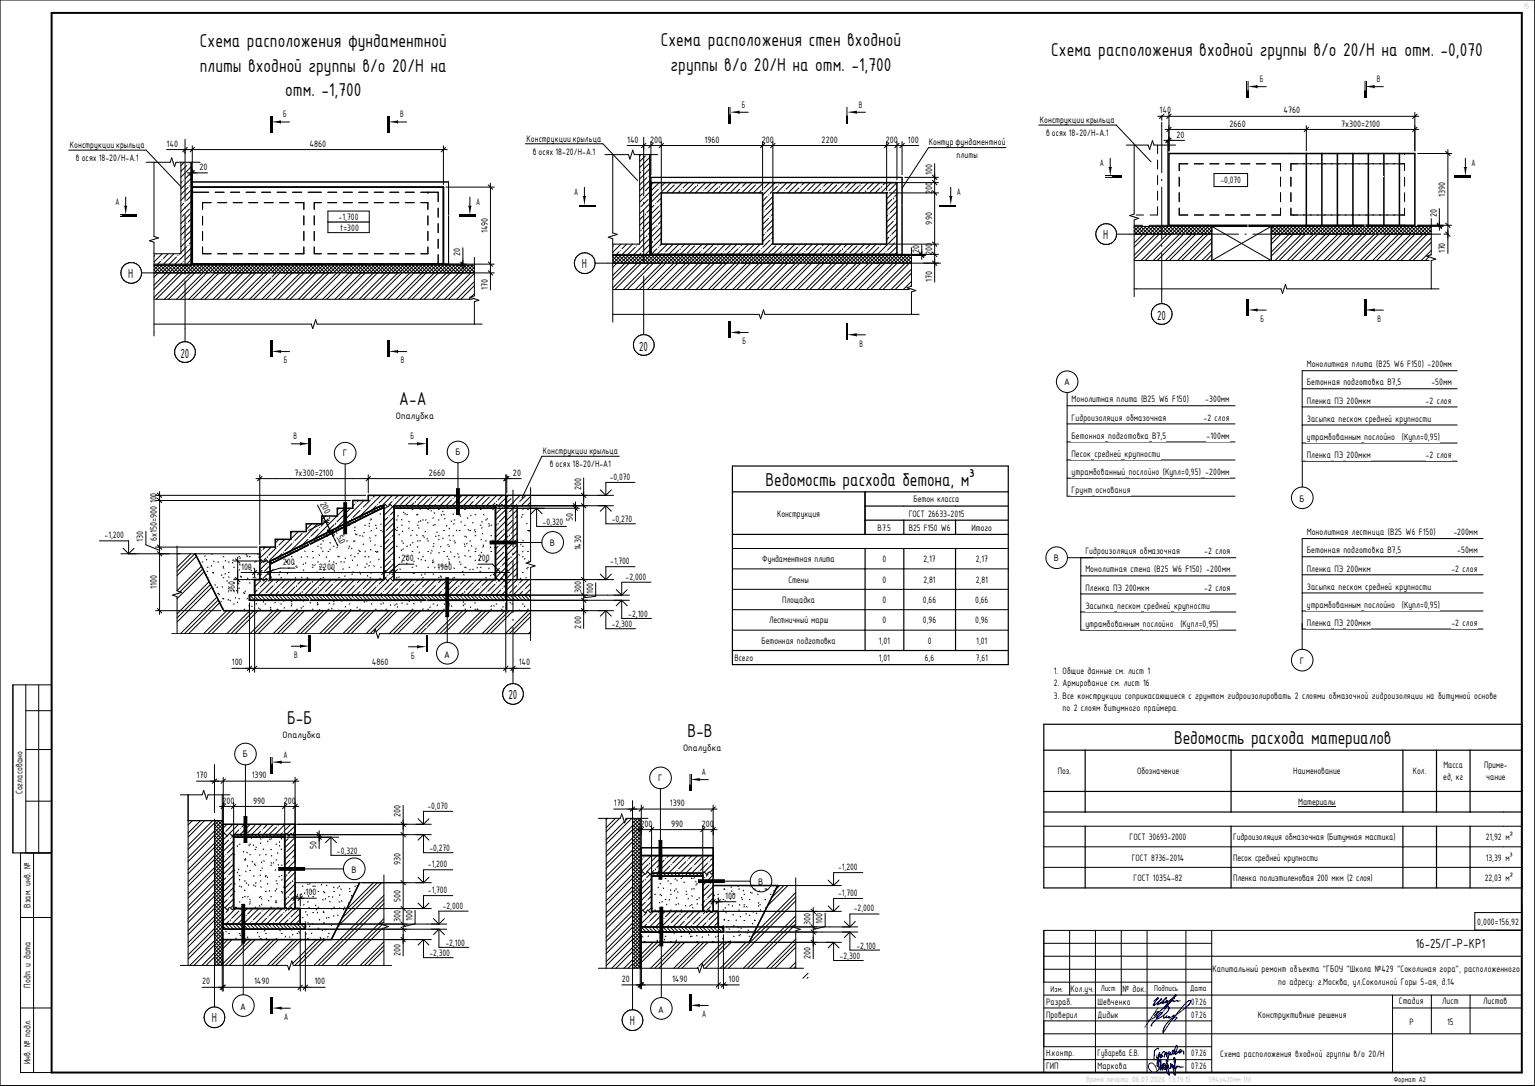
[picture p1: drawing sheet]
<svg xmlns="http://www.w3.org/2000/svg" width="594mm" height="420mm" viewBox="0 0 594 420" stroke-linecap="round" stroke-linejoin="round" font-family="sans-serif">
<defs><g id="words">
<g font-size="7.7">
<text x="255.8" y="17.8">Схема расположения стен входной</text>
<text x="77.4" y="18.4">Схема расположения фундаментной</text>
<text x="406.9" y="21.6">Схема расположения входной группы в/о 20/Н на отм. -0,070</text>
<text x="77.4" y="27.8">плиты входной группы в/о 20/Н на</text>
<text x="259.5" y="27.3">группы в/о 20/Н на отм. -1,700</text>
<text x="110.4" y="37.3">отм. -1,700</text>
<text x="154.5" y="156.5">А-А</text>
<text x="296.3" y="188">Ведомость расхода бетона, м³</text>
<text x="111.1" y="280.1">Б-Б</text>
<text x="266.1" y="285.2">В-В</text>
<text x="454.4" y="288">Ведомость расхода материалов</text>
</g>
<g font-size="5.5">
<text x="426.9" y="92.5">Н</text>
<text x="49.6" y="107.6">Н</text>
<text x="225.1" y="103.8">Н</text>
<text x="447.8" y="123.7">20</text>
<text x="247.4" y="135.6">20</text>
<text x="69.8" y="138.4">20</text>
<text x="196.8" y="270.3">20</text>
<text x="547.8" y="366.9">16-25/Г-Р-КР1</text>
<text x="82" y="395.4">Н</text>
<text x="243.8" y="396.5">Н</text>
</g>
<g font-size="3.9">
<text x="487.6" y="31.7">Б</text>
<text x="532.9" y="31.7">В</text>
<text x="287.1" y="41.7">Б</text>
<text x="332.4" y="41.7">В</text>
<text x="109.6" y="45.4">Б</text>
<text x="154.9" y="45.4">В</text>
<text x="448.8" y="43.9">140</text>
<text x="496.8" y="43.9">4760</text>
<text x="455.4" y="53.2">20</text>
<text x="475.9" y="49">2660</text>
<text x="519" y="49">7х300=2100</text>
<text x="64.5" y="56.8">140</text>
<text x="119.8" y="56.8">4860</text>
<text x="242.7" y="55.2">140</text>
<text x="251.6" y="55.2">200</text>
<text x="272.7" y="55.2">1960</text>
<text x="294.8" y="55.2">200</text>
<text x="318" y="55.2">2200</text>
<text x="342.8" y="55.2">200</text>
<text x="351.4" y="55.2">100</text>
<text x="77.2" y="65.8">20</text>
<text x="425.7" y="64.4">А</text>
<text x="569.5" y="64.2">А</text>
<text x="360.7" y="67.5" transform="rotate(-90 360.7 67.5)">100</text>
<text x="472.3" y="70.7">-0,070</text>
<text x="222.2" y="75.6">А</text>
<text x="360.7" y="75" transform="rotate(-90 360.7 75)">200</text>
<text x="370.3" y="75.4">А</text>
<text x="559.3" y="76.2" transform="rotate(-90 559.3 76.2)">1390</text>
<text x="44.7" y="79.4">А</text>
<text x="184.2" y="79.2">А</text>
<text x="556" y="83.9" transform="rotate(-90 556 83.9)">20</text>
<text x="131" y="85.2">-1,700</text>
<text x="131.6" y="89.2">t=300</text>
<text x="360.7" y="86.9" transform="rotate(-90 360.7 86.9)">990</text>
<text x="188.8" y="90.3" transform="rotate(-90 188.8 90.3)">1490</text>
<text x="178.1" y="99" transform="rotate(-90 178.1 99)">20</text>
<text x="355.7" y="97.9" transform="rotate(-90 355.7 97.9)">20</text>
<text x="360.7" y="98.8" transform="rotate(-90 360.7 98.8)">200</text>
<text x="559.3" y="98" transform="rotate(-90 559.3 98)">170</text>
<text x="188.8" y="112.2" transform="rotate(-90 188.8 112.2)">170</text>
<text x="360.7" y="109.1" transform="rotate(-90 360.7 109.1)">170</text>
<text x="487.8" y="124.5">Б</text>
<text x="533.1" y="124.5">В</text>
<text x="287.3" y="133.2">Б</text>
<text x="332.6" y="134.1">В</text>
<text x="109.8" y="140.6">Б</text>
<text x="155.1" y="140.6">В</text>
<text x="505.7" y="142.1">Монолитная</text>
<text x="523.2" y="142.1">плита</text>
<text x="532.6" y="142.1">(</text>
<text x="533.5" y="142.1">В</text>
<text x="535.2" y="142.1">25 W6 F150)</text>
<text x="552.5" y="142.1">-</text>
<text x="554" y="142.1">200</text>
<text x="558.5" y="142.1">мм</text>
<text x="505.7" y="149.1">Бетонная</text>
<text x="519.9" y="149.1">подготовка</text>
<text x="536.9" y="149.1">В</text>
<text x="538.6" y="149.1">7,5</text>
<text x="554" y="149.1">-</text>
<text x="555.5" y="149.1">50</text>
<text x="558.5" y="149.1">мм</text>
<text x="414.7" y="155.7">Монолитная</text>
<text x="432.2" y="155.7">плита</text>
<text x="441.6" y="155.7">(</text>
<text x="442.5" y="155.7">В</text>
<text x="444.2" y="155.7">25 W6 F150)</text>
<text x="466.5" y="155.7">-</text>
<text x="468" y="155.7">300</text>
<text x="472.5" y="155.7">мм</text>
<text x="505.7" y="156.1">Пленка</text>
<text x="516.5" y="156.1">ПЭ</text>
<text x="521.2" y="156.1">200</text>
<text x="525.7" y="156.1">мкм</text>
<text x="551.7" y="156.1">-</text>
<text x="553.2" y="156.1">2</text>
<text x="556" y="156.1">слоя</text>
<text x="414.7" y="162.7">Гидроизоляция</text>
<text x="435.8" y="162.7">обмазочная</text>
<text x="465.7" y="162.7">-</text>
<text x="467.3" y="162.7">2</text>
<text x="470.1" y="162.7">слоя</text>
<text x="505.7" y="163.1">Засыпка</text>
<text x="518.1" y="163.1">песком</text>
<text x="528.4" y="163.1">средней</text>
<text x="540.1" y="163.1">крупности</text>
<text x="113.6" y="169.9">В</text>
<text x="158.9" y="169.9">Б</text>
<text x="414.7" y="169.7">Бетонная</text>
<text x="428.9" y="169.7">подготовка</text>
<text x="445.9" y="169.7">В</text>
<text x="447.6" y="169.7">7,5</text>
<text x="466.9" y="169.7">-</text>
<text x="468.5" y="169.7">100</text>
<text x="472.6" y="169.7">мм</text>
<text x="505.7" y="170.1">утрамбованным</text>
<text x="528" y="170.1">послойно</text>
<text x="542.5" y="170.1">(</text>
<text x="543.4" y="170.1">Купл</text>
<text x="549.6" y="170.1">=0,95)</text>
<text x="414.7" y="176.7">Песок</text>
<text x="423.6" y="176.7">средней</text>
<text x="435.3" y="176.7">крупности</text>
<text x="505.7" y="177.1">Пленка</text>
<text x="516.5" y="177.1">ПЭ</text>
<text x="521.2" y="177.1">200</text>
<text x="525.7" y="177.1">мкм</text>
<text x="551.7" y="177.1">-</text>
<text x="553.2" y="177.1">2</text>
<text x="556" y="177.1">слоя</text>
<text x="114" y="184.1">7х300=2100</text>
<text x="166" y="184.1">2660</text>
<text x="198.5" y="184.1">20</text>
<text x="236" y="185.6">-0,070</text>
<text x="414.7" y="183.7">утрамбованный</text>
<text x="436.8" y="183.7">послойно</text>
<text x="450" y="183.7">(</text>
<text x="450.9" y="183.7">Купл</text>
<text x="457.1" y="183.7">=0,95)</text>
<text x="466.5" y="183.7">-</text>
<text x="468" y="183.7">200</text>
<text x="472.5" y="183.7">мм</text>
<text x="224.9" y="189.6" transform="rotate(-90 224.9 189.6)">200</text>
<text x="414.7" y="190.7">Грунт</text>
<text x="424" y="190.7">основания</text>
<text x="123.8" y="194.9" transform="rotate(63 123.8 194.9)">200</text>
<text x="353.6" y="194.4">Бетон класса</text>
<text x="210" y="203.1">-0,320</text>
<text x="221.7" y="201.6" transform="rotate(-90 221.7 201.6)">50</text>
<text x="236.8" y="202.1">-0,270</text>
<text x="300.8" y="199.9">Конструкция</text>
<text x="351.7" y="199.9">ГОСТ 26633-2015</text>
<text x="40.5" y="208.2">-1,200</text>
<text x="55.4" y="209.8" transform="rotate(-90 55.4 209.8)">130</text>
<text x="60.7" y="209.4" transform="rotate(-90 60.7 209.4)">6х150=900 100</text>
<text x="130.3" y="207.9" transform="rotate(63 130.3 207.9)">50</text>
<text x="339.7" y="205.4">В7.5</text>
<text x="351.7" y="205.4">B25 F150 W6</text>
<text x="376" y="205.4">Итого</text>
<text x="505.7" y="207.1">Монолитная</text>
<text x="523.2" y="207.1">лестница</text>
<text x="537.1" y="207.1">(</text>
<text x="538" y="207.1">В</text>
<text x="539.7" y="207.1">25 W6 F150)</text>
<text x="562.5" y="207.1">-</text>
<text x="564" y="207.1">200</text>
<text x="568.5" y="207.1">мм</text>
<text x="224.9" y="212.9" transform="rotate(-90 224.9 212.9)">1430</text>
<text x="420.1" y="214.5">Гидроизоляция</text>
<text x="441.1" y="214.5">обмазочная</text>
<text x="466.1" y="214.5">-</text>
<text x="467.6" y="214.5">2</text>
<text x="470.4" y="214.5">слоя</text>
<text x="505.7" y="214.1">Бетонная</text>
<text x="519.9" y="214.1">подготовка</text>
<text x="536.9" y="214.1">В</text>
<text x="538.6" y="214.1">7,5</text>
<text x="564" y="214.1">-</text>
<text x="565.5" y="214.1">50</text>
<text x="568.5" y="214.1">мм</text>
<text x="93.3" y="220.4">100</text>
<text x="109.5" y="218.7">200</text>
<text x="123.4" y="220.4">2200</text>
<text x="155.4" y="217.2">200</text>
<text x="169.2" y="220.4">1960</text>
<text x="184.9" y="217.2">200</text>
<text x="236.2" y="218.2">-1,700</text>
<text x="295" y="217.5">Фундаментная плита</text>
<text x="341.6" y="217.5">0</text>
<text x="357.4" y="217.5">2,17</text>
<text x="377.6" y="217.5">2,17</text>
<text x="420.1" y="221.5">Монолитная</text>
<text x="437.5" y="221.5">стена</text>
<text x="446.7" y="221.5">(</text>
<text x="447.6" y="221.5">В</text>
<text x="449.2" y="221.5">25 W6 F150)</text>
<text x="466.8" y="221.5">-</text>
<text x="468.3" y="221.5">200</text>
<text x="472.9" y="221.5">мм</text>
<text x="505.7" y="221.1">Пленка</text>
<text x="516.5" y="221.1">ПЭ</text>
<text x="521.2" y="221.1">200</text>
<text x="525.7" y="221.1">мкм</text>
<text x="561.7" y="221.1">-</text>
<text x="563.2" y="221.1">2</text>
<text x="566" y="221.1">слоя</text>
<text x="60.7" y="227.9" transform="rotate(-90 60.7 227.9)">1100</text>
<text x="242.1" y="224.2">-2,000</text>
<text x="305.1" y="225.4">Стены</text>
<text x="341.6" y="225.4">0</text>
<text x="357.4" y="225.4">2,81</text>
<text x="377.6" y="225.4">2,81</text>
<text x="90.9" y="229.5" transform="rotate(-90 90.9 229.5)">360</text>
<text x="224.9" y="229.6" transform="rotate(-90 224.9 229.6)">300</text>
<text x="229.5" y="229.7" transform="rotate(-90 229.5 229.7)">100</text>
<text x="302.7" y="233.3">Площадка</text>
<text x="341.6" y="233.3">0</text>
<text x="357.2" y="233.3">0,66</text>
<text x="377.4" y="233.3">0,66</text>
<text x="420.1" y="228.5">Пленка</text>
<text x="430.8" y="228.5">ПЭ</text>
<text x="435.5" y="228.5">200</text>
<text x="440" y="228.5">мкм</text>
<text x="466.1" y="228.5">-</text>
<text x="467.6" y="228.5">2</text>
<text x="470.4" y="228.5">слоя</text>
<text x="505.7" y="228.1">Засыпка</text>
<text x="518.1" y="228.1">песком</text>
<text x="528.4" y="228.1">средней</text>
<text x="540.1" y="228.1">крупности</text>
<text x="243.2" y="238.7">-2,100</text>
<text x="420.1" y="235.5">Засыпка</text>
<text x="432.4" y="235.5">песком</text>
<text x="442.7" y="235.5">средней</text>
<text x="454.4" y="235.5">крупности</text>
<text x="505.7" y="235.1">утрамбованным</text>
<text x="528" y="235.1">послойно</text>
<text x="542.5" y="235.1">(</text>
<text x="543.4" y="235.1">Купл</text>
<text x="549.6" y="235.1">=0,95)</text>
<text x="224.9" y="243.2" transform="rotate(-90 224.9 243.2)">200</text>
<text x="236.8" y="242.7">-2,300</text>
<text x="297.6" y="241.2">Лестничный марш</text>
<text x="341.6" y="241.2">0</text>
<text x="357.2" y="241.2">0,96</text>
<text x="377.4" y="241.2">0,96</text>
<text x="420.1" y="242.5">утрамбованным</text>
<text x="442.3" y="242.5">послойно</text>
<text x="456.9" y="242.5">(</text>
<text x="457.7" y="242.5">Купл</text>
<text x="463.9" y="242.5">=0,95)</text>
<text x="505.7" y="242.1">Пленка</text>
<text x="516.5" y="242.1">ПЭ</text>
<text x="521.2" y="242.1">200</text>
<text x="525.7" y="242.1">мкм</text>
<text x="561.7" y="242.1">-</text>
<text x="563.2" y="242.1">2</text>
<text x="566" y="242.1">слоя</text>
<text x="294.7" y="249.1">Бетонная подготовка</text>
<text x="340.1" y="249.1">1,01</text>
<text x="359.1" y="249.1">0</text>
<text x="377.9" y="249.1">1,01</text>
<text x="89.7" y="257.5">100</text>
<text x="113.8" y="254.6">В</text>
<text x="143.9" y="257.5">4860</text>
<text x="159.1" y="254.8">Б</text>
<text x="200.8" y="257.5">140</text>
<text x="284.2" y="255.8">Всего</text>
<text x="340.1" y="255.8">1,01</text>
<text x="357.9" y="255.8">6,6</text>
<text x="377.6" y="255.8">7,61</text>
<text x="407.8" y="260.7">1. Общие данные см. лист 1</text>
<text x="407.8" y="265.5">2. Армирование см. лист 16</text>
<text x="407.8" y="270.3">3. Все конструкции соприкасающиеся с грунтом гидроизолировать 2 слоями обмазочной гидроизоляции на битумной основе</text>
<text x="411.2" y="275">по 2 слоям битумного праймера.</text>
<text x="109.8" y="293.1">А</text>
<text x="271.6" y="299.8">А</text>
<text x="409.4" y="299.6">Поз.</text>
<text x="440.1" y="299.6">Обозначение</text>
<text x="500.5" y="299.6">Наименование</text>
<text x="546.8" y="299.6">Кол.</text>
<text x="558.6" y="297.2">Масса</text>
<text x="574.4" y="297.2">Приме-</text>
<text x="76.1" y="301.1">170</text>
<text x="97.4" y="301.1">1390</text>
<text x="558.5" y="301.9">ед, кг</text>
<text x="575.2" y="301.9">чание</text>
<text x="8.8" y="307.3" transform="rotate(-90 8.8 307.3)">Согласовано</text>
<text x="86.1" y="310.9">200</text>
<text x="98" y="310.9">990</text>
<text x="109.8" y="310.9">200</text>
<text x="237.5" y="311.9">170</text>
<text x="259.2" y="311.9">1390</text>
<text x="502.4" y="311.6">Материалы</text>
<text x="155" y="316.3" transform="rotate(-90 155 316.3)">200</text>
<text x="165.4" y="312.9">-0,070</text>
<text x="247.9" y="319.9">200</text>
<text x="259.8" y="319.9">990</text>
<text x="271.6" y="319.9">200</text>
<text x="122.5" y="328.3" transform="rotate(-90 122.5 328.3)">50</text>
<text x="166.2" y="329.4">-0,270</text>
<text x="437.2" y="325">ГОСТ 30693-2000</text>
<text x="477.2" y="325">Гидроизоляция обмазочная (Битумная мастика)</text>
<text x="575" y="325">21,92 м²</text>
<text x="130.4" y="330.3">-0,320</text>
<text x="155" y="334.6" transform="rotate(-90 155 334.6)">930</text>
<text x="165.6" y="335.5">-1,200</text>
<text x="438" y="333">ГОСТ 8736-2014</text>
<text x="477.2" y="333">Песок средней крупности</text>
<text x="575" y="333">13,39 м³</text>
<text x="324.4" y="336.6">-1,200</text>
<text x="438.7" y="340.9">ГОСТ 10354-82</text>
<text x="477.2" y="340.9">Пленка полиэтиленовая 200 мкм (2 слоя)</text>
<text x="574.6" y="340.9">22,03 м²</text>
<text x="118.2" y="346.4">100</text>
<text x="165.6" y="345.5">-1,700</text>
<text x="280.6" y="347.8">100</text>
<text x="324.4" y="346.6">-1,700</text>
<text x="11.8" y="351.2" transform="rotate(-90 11.8 351.2)">Взам. инв. №</text>
<text x="155" y="348.9" transform="rotate(-90 155 348.9)">500</text>
<text x="171.4" y="351.5">-2,000</text>
<text x="330.4" y="352.6">-2,000</text>
<text x="155" y="356.9" transform="rotate(-90 155 356.9)">300</text>
<text x="159.6" y="356.4" transform="rotate(-90 159.6 356.4)">100</text>
<text x="313.7" y="357.9" transform="rotate(-90 313.7 357.9)">300</text>
<text x="318.3" y="357.5" transform="rotate(-90 318.3 357.5)">100</text>
<text x="571.7" y="357.8">0,000=156,92</text>
<text x="172.4" y="365.9">-2,100</text>
<text x="155" y="369.8" transform="rotate(-90 155 369.8)">200</text>
<text x="166.2" y="370">-2,300</text>
<text x="313.7" y="370.9" transform="rotate(-90 313.7 370.9)">200</text>
<text x="324.9" y="371">-2,300</text>
<text x="331.5" y="367">-2,100</text>
<text x="469.2" y="376.1">Капитальный ремонт объекта &quot;ГБОУ &quot;Школа №429 &quot;Соколиная гора&quot;, расположенного</text>
<text x="11.8" y="382.1" transform="rotate(-90 11.8 382.1)">Подп. и дата</text>
<text x="78.2" y="380.9">20</text>
<text x="98.3" y="380.9">1490</text>
<text x="121.7" y="380.9">100</text>
<text x="240.7" y="379.9">20</text>
<text x="260.1" y="379.9">1490</text>
<text x="281.9" y="379.9">100</text>
<text x="414.4" y="383.6">Кол.уч.</text>
<text x="434.5" y="383.6">№ док.</text>
<text x="494.7" y="380.9">по адресу: г.Москва, ул.Соколиной Горы 5-ая, д.14</text>
<text x="404.8" y="388.7">Разраб.</text>
<text x="424.8" y="388.7">Шевченко</text>
<text x="461" y="388.7">07.26</text>
<text x="541.4" y="388.6">Стадия</text>
<text x="558.2" y="388.6">Лист</text>
<text x="574" y="388.6">Листов</text>
<text x="110" y="394.6">А</text>
<text x="271.8" y="393.6">А</text>
<text x="404.8" y="393.7">Проверил</text>
<text x="424.8" y="393.7">Дидык</text>
<text x="461" y="393.7">07.26</text>
<text x="486.8" y="393.8">Конструктивные решения</text>
<text x="545.5" y="396.4">Р</text>
<text x="560" y="396.4">15</text>
<text x="11.8" y="411.6" transform="rotate(-90 11.8 411.6)">Инв. № подл.</text>
<text x="404.8" y="413.7">ГИП</text>
<text x="404.8" y="408.7">Н.контр.</text>
<text x="424.8" y="413.7">Маркова</text>
<text x="424.8" y="408.7">Губарева Е.В.</text>
<text x="461" y="413.7">07.26</text>
<text x="461" y="408.7">07.26</text>
<text x="472.2" y="408.8">Схема расположения входной группы в/о 20/Н</text>
</g>
<g font-size="3.5">
<text x="402.4" y="47.5">Конструкции крыльца</text>
<text x="404.8" y="52.5">в осях 18-20/Н-А.1</text>
<text x="27" y="57.2">Конструкции крыльца</text>
<text x="203.7" y="54.8">Конструкции крыльца</text>
<text x="206.2" y="59.8">в осях 18-20/Н-А.1</text>
<text x="359.4" y="56.2">Контур фундаментной</text>
<text x="29.4" y="62.2">в осях 18-20/Н-А.1</text>
<text x="370.2" y="61.3">плиты</text>
<text x="411.8" y="148.8">А</text>
<text x="153.2" y="162.1">Опалубка</text>
<text x="132.7" y="176.5">Г</text>
<text x="176.2" y="176">Б</text>
<text x="210.1" y="175.6">Конструкции крыльца</text>
<text x="212.8" y="180.6">в осях 18-20/Н-А1</text>
<text x="503" y="194.3">Б</text>
<text x="212.8" y="211.3">В</text>
<text x="407.8" y="217.1">В</text>
<text x="171.9" y="254.4">А</text>
<text x="503" y="257">Г</text>
<text x="109.4" y="285.7">Опалубка</text>
<text x="94" y="292.9">Б</text>
<text x="264.4" y="290.7">Опалубка</text>
<text x="254.7" y="302.1">Г</text>
<text x="136.1" y="337.6">В</text>
<text x="293.5" y="342.3">В</text>
<text x="406.6" y="383.7">Изм.</text>
<text x="426.1" y="383.6">Лист</text>
<text x="446.7" y="383.6">Подпись</text>
<text x="460.6" y="383.6">Дата</text>
<text x="93" y="390.7">А</text>
<text x="254.8" y="391.8">А</text>
</g>
<g font-size="3.4" fill="#c1c1c1">
<text x="589.7" y="3.6">15</text>
<text x="420.4" y="418.6">Время печати: 06.07.2026 13:19:15</text>
</g>
<text font-size="3.2" fill="#c1c1c1" x="467.8" y="418.6">594х420мм (h)</text>
<text font-size="3.2" x="539.4" y="418.5">Формат А2</text>
<text font-size=".5" x="429.1" y="360.1">0</text>
</g></defs>
<g fill="none" stroke="#000" stroke-width=".39">
<path d="M56.6 62.8h9.3l.6-1.8 1.1 3.5 .5-1.7h9.3M59.6 62.8v28.7l1.7 .5-3.4 1.1 1.7 .6v36.3M70 62.8v35.4h-10.4M70.5 70.2l-.5 .6M71.1 69.7h.1M71.1 78.7l-1.1 1.1M71.2 62.8l-1.2 1.3M71.7 78.1h.1M72.2 64.1l-2.2 2.2M72.8 63.5h.1M72.8 72.5l-2.8 2.8M73.3 71.9h.1"/>
<path d="M73.5 62.8l-.2 .1M74 64.5l-4 4M74 69l-4 4M74 73.5l-4 4M74 78l-4 4M74 66.8l-2.3 2.3M74 71.2l-.1 .2M74 75.7l-1.8 1.9M74 62.8v39.8M74.4 70.4h99.2v31.8h-99.2zM74.4 74.4h6.4M81.7 78.4h-3.3v2.6"/>
<path d="M83.3 74.4h3.4M84.2 78.4h3.6M89.2 74.4h3.5M90.2 78.4h3.6M95.2 74.4h3.6M96.3 78.4h3.4M101.3 74.4h3.5M102.3 78.4h3.4M107.3 74.4h3.4M108.2 78.4h3.6M113.2 74.4h3.5M114.3 78.4h3.3v2.6"/>
<path d="M119.2 74.4h5.2M124.4 78.4h-2.8v2.6M126.9 74.4h3.4M126.9 78.4h3.4M132.8 74.4h3.5M132.8 78.4h3.5M138.8 74.4h3.6M138.8 78.4h3.6M144.9 74.4h3.4M144.9 78.4h3.4M150.9 74.4h3.4M150.9 78.4h3.4"/>
<path d="M156.8 74.4h3.6M156.8 78.4h3.6M162.8 78.4h2.8v2.6M162.8 74.4h6.8v3.6M165.6 74.4h.1M59.9 98.9l-.3 .2M60.4 98.3h.1M62.8 98.2l-3.2 3.2M65.1 98.2l-1.9 1.8M67.3 98.2l-4 4M68.3 99.4l-2.8 2.8M68.9 98.8l-.1 .1"/>
<path d="M69.5 98.2l-.1 .1M70.6 92.7h-.1M71.7 87.1l-1.7 1.6M72.2 86.5h.1M72.2 95.5l-2.2 2.2M72.8 94.9v.1M73.3 80.9l-2.8 2.8M73.9 80.3h.1M73.9 89.3l-2.8 2.8M74 96l-6.2 6.2M74 82.5l-4 4M74 87l-4 4"/>
<path d="M74 91.5l-4 4M74 84.7l-1.2 1.3M74 93.7l-.7 .7M74 98.2l-2.3 2.3M78.4 83.5v3.5M78.4 89.5v3.5M78.4 95.5v2.7h3.3M84.2 98.2h3.6M90.2 98.2h3.6M96.3 98.2h3.4M102.3 98.2h3.4M108.2 98.2h3.6"/>
<path d="M117.6 95.5v2.7h-3.3M117.6 83.5v3.5M117.6 89.5v3.5M121.6 83.5v3.5M121.6 89.5v3.5M121.6 95.5v2.7h2.8M126.9 98.2h3.4M132.8 98.2h3.5M138.8 98.2h3.6M144.9 98.2h3.4M150.9 98.2h3.4M156.8 98.2h3.6"/>
<path d="M165.6 83.5v3.5M165.6 89.5v3.5M165.6 95.5v2.7h-2.8M169.6 80.5v3.5M169.6 86.5v3.5M169.6 92.5v3.6M169.6 98.6v3.6M183.6 99.6v14.9l-1.7 .5 3.4 1.2-1.7 .5v8.7M59.6 115.8h123.2M59.6 102.6h124M59.6 102.2h14.4M59.9 102.6l-.3 .3 2.6 2.7"/>
<path d="M60.7 102.6l2.9 3M61.4 102.6l-1.8 1.8 1.2 1.2M62.1 102.6l3 3M62.1 101.1l-1.1 1.1M62.6 100.5h.1M62.8 102.6l-3 3M63.5 102.6l3 3M64.2 102.6l-4.6 4.6M64.4 105.6l-4.8 4.8M64.9 102.6l3 3M65.6 102.6l-3 3M65.9 105.6l-6.3 6.3"/>
<path d="M66.3 102.6l3 3M67 102.6l-3 3M67.7 102.6l3 3M68.4 102.6l-3 3M69.1 105.6l-9.5 9.5M69.1 102.6l3 3M69.8 102.6l-3 3M70.5 102.6l3 3M70.5 101.7l-.5 .5M70.6 105.6l-10.2 10.2M71.1 101.1h.1M71.3 102.6l-3 3"/>
<path d="M72 102.6l3 3M72.7 102.6l-3 3M73.4 102.6l3 3M73.8 105.6l-10.2 10.2M74 100.5l-1.7 1.7M74.1 102.6l-3 3M74.8 102.6l3 3M75.5 102.6l-3 3M76.2 102.6l3 3M76.9 102.6l-3 3M77.6 102.6l3 3M78.4 102.6l-13.2 13.2"/>
<path d="M78.5 105.6l-10.2 10.2M79 102.6l3 3M79.7 102.6l-3 3M80.1 105.6l-10.2 10.2M80.4 102.6l3 3M81.1 102.6l-2.9 3M81.9 102.6l2.9 3M82.6 102.6l-3 3M83.2 105.6l-10.2 10.2M83.3 102.6l3 3M84 102.6l-3 3M84.7 102.6l3 3"/>
<path d="M84.8 105.6l-10.2 10.2M85.4 102.6l-3 3M86.1 102.6l3 3M86.8 102.6l-3 3M87.5 102.6l3 3M88 105.6l-10.2 10.2M88.2 102.6l-2.9 3M88.9 102.6l3 3M89.7 102.6l-3.1 3M90.3 102.6l3 3M91.1 102.6l-3.1 3M91.7 102.6l3 3"/>
<path d="M92.5 102.6l-13.2 13.2M92.7 105.6l-10.2 10.2M93.2 102.6l3 3M93.9 102.6l-3 3M94.2 105.6l-10.2 10.2M94.6 102.6l3 3M95.3 102.6l-3 3M96 102.6l3 3M96.7 102.6l-3 3M97.4 105.6l-10.2 10.2M97.4 102.6l3 3M98.1 102.6l-3 3"/>
<path d="M98.8 102.6l3 3M98.9 105.6l-10.1 10.2M99.6 102.6l-3 3M100.2 102.6l3 3M101 102.6l-3 3M101.6 102.6l3 3M102.4 102.6l-3 3M103.1 102.6l3 3M103.8 102.6l-3 3M104.5 102.6l3 3M105.2 102.6l-13.3 13.2M105.9 102.6l3 3"/>
<path d="M106.6 102.6l-13.1 13.2M106.8 105.6l-10.2 10.2M107.3 102.6l3 3M108 102.6l-3 3M108.4 105.6l-10.2 10.2M108.7 102.6l3 3M109.4 102.6l-2.9 3M110.1 102.6l3 3-10.2 10.2M110.9 102.6l-3 3M111.5 105.6l-10.2 10.2M111.5 102.6l3 3M112.3 102.6l-3 3"/>
<path d="M113 102.6l2.9 3M113.7 102.6l-3 3M114.4 102.6l3 3M115.1 102.6l-3 3M115.8 102.6l3 3M116.2 105.6l-10.2 10.2M116.5 102.6l-3 3M117.2 102.6l3 3M117.8 105.6l-10.2 10.2M117.9 102.6l-3 3M118.6 102.6l3 3M119.3 102.6l-3 3"/>
<path d="M120.1 102.6l2.9 3M120.8 102.6l-3 3M120.9 105.6l-10.2 10.2M121.4 102.6l3.1 3M122.2 102.6l-3 3M122.5 105.6l-10.2 10.2M122.8 102.6l3.1 3M123.6 102.6l-3 3M124.3 102.6l3 3M125 102.6l-3 3M125.7 105.6l-10.2 10.2M125.7 102.6l3 3"/>
<path d="M126.4 102.6l-3 3M127.1 102.6l3 3M127.2 105.6l-10.2 10.2M127.8 102.6l-3 3M128.5 102.6l3 3M129.2 102.6l-3 3M129.9 102.6l3 3M130.4 105.6l-10.2 10.2M130.7 102.6l-3 3M131.4 102.6l3 3M132.1 102.6l-3 3M132.8 102.6l3 3"/>
<path d="M133.5 102.6l-3 3M134.2 102.6l3 3M134.9 102.6l-13.2 13.2M135.1 105.6l-10.2 10.2M135.6 102.6l3 3M136.3 102.6l-3 3M136.6 105.6l-10.2 10.2M137 102.6l3 3M137.7 102.6l-3 3M138.4 102.6l3 3M139.1 102.6l-3 3M139.8 105.6l-10.2 10.2"/>
<path d="M139.8 102.6l3 3M140.5 102.6l-2.9 3M141.3 102.6l3 3M141.4 105.6l-10.2 10.2M142 102.6l-3 3M142.7 102.6l3 3M143.4 102.6l-3 3M144.1 102.6l3 3M144.5 105.6l-10.2 10.2M144.8 102.6l-3 3M145.5 102.6l3 3M146.2 102.6l-3 3"/>
<path d="M146.9 102.6l3 3M147.6 102.6l-3 3M148.3 102.6l3 3M149 102.6l-13.1 13.2M149.2 105.6l-10.2 10.2M149.7 102.6l3 3M150.4 102.6l-3 3M150.8 105.6l-10.2 10.2M151.1 102.6l3 3M151.9 102.6l-3 3M152.6 102.6l3 3M153.3 102.6l-3 3"/>
<path d="M154 105.6l-10.2 10.2M154 102.6l3 3M154.7 102.6l-3 3M155.4 102.6l3 3M155.5 105.6l-10.2 10.2M156.1 102.6l-3 3M156.8 102.6l3 3M157.5 102.6l-3 3M158.2 102.6l3 3M158.7 105.6l-10.2 10.2M159 102.6l-3.1 3M159.6 102.6l3 3"/>
<path d="M160.4 102.6l-3.1 3M161 102.6l3 3M161.8 102.6l-3 3M162.5 102.6l3 3M163.2 102.6l-13.2 13.2M163.4 105.6l-10.2 10.2M163.9 102.6l3 3M164.6 102.6l-3 3M165 105.6l-10.2 10.2M165.3 102.6l3 3M166 102.6l-3 3M166.7 102.6l3 3-10.2 10.2"/>
<path d="M167.4 102.6l-3 3M168.1 105.6l-10.2 10.2M168.1 102.6l3 3M168.9 102.6l-3 3M169.5 102.6l3 3M170.3 102.6l-3 3M170.9 102.6l3 3M171.7 102.6l-3.1 3M172.4 102.6l2.9 3M173.1 102.6l-3 3M173.8 102.6l3 3M174.5 102.6l-3 3"/>
<path d="M175.2 102.6l3 3M175.9 102.6l-13.3 13.2M176.6 102.6l3 3M177.3 102.6l-13.1 13.2M177.5 105.6l-10.2 10.2M178 102.6l3 3M178.7 102.6l-2.9 3M179.1 105.6l-10.2 10.2M179.4 102.6l3 3M180.2 102.6l-3 3M180.8 102.6l2.8 2.7M181.6 102.6l-3 3"/>
<path d="M182.1 115.1l-.6 .7M182.2 105.6l-10.2 10.2M182.2 102.6l1.4 1.3M183 102.6l-3 3M183.3 115.5v.1M183.6 105.6h-124M183.6 108.9l-6.9 6.9M183.6 113.7l-1.2 1.2M183.6 105.8l-10 10M183.6 110.5l-5.3 5.3M183.6 103.4l-2.2 2.2M183.6 104.8l-.8 .8"/>
<path d="M59.6 125.4h60.9l.5 1.7 1.2-3.4 .5 1.7h63.9"/>
</g>
<path d="M74.4 72.4h97.2v29.8h-97.2z" fill="none" stroke="#000" stroke-width=".59"/>
<g fill="#fff">
<path d="M237.1 101.8h115.7v10.2h-115.7z"/>
<path d="M237.1 98.8h115.7v3h-115.7z"/>
<path d="M299.1 94.4h44v4h-44z"/>
<path d="M251.9 70.7h4v27.7h-4z"/>
<path d="M255.9 70.7h43.2v3.9h-43.2z"/>
<path d="M295.1 74.6h4v19.8h-4z"/>
<path d="M299.1 70.7h44v3.9h-44z"/>
<path d="M255.9 94.4h43.2v4h-43.2z"/>
<path d="M343.1 70.7h4v27.7h-4z"/>
<path d="M247.6 59.8h3.9v38.6h-3.9z"/>
<path d="M237.1 94.4h10.5v4h-10.5z"/>
</g>
<g fill="none" stroke="#000" stroke-width=".39">
<path d="M234.1 59.8h9.1l.6 1.8 1.1-3.5 .6 1.7h9M237.1 59.8v30.3l1.8 .6-3.5 1.1 1.7 .6v32.2M247.6 59.8v34.6h-10.5M248 59.8l-.4 .5M251.5 59.8v39M248.1 66.5l-.5 .5M248.6 74.9l-1 1.1M248.7 65.9l-.1 .1M249.2 74.3h.1M249.8 60.3l-2.2 2.2M250.3 68.7l-2.7 2.8M250.9 77.2l-2.8 2.8"/>
<path d="M250.9 68.2h.1M251.4 76.6h.1M251.5 78.7l-3.9 4M251.5 60.8l-3.9 4M251.5 65.3l-3.9 4M251.5 69.8l-3.9 3.9M251.5 74.3l-3.9 3.9M251.5 63l-2.3 2.4M251.5 67.5l-.1 .1M251.5 72l-1.7 1.8M251.9 68.6h97.2v29.8h-97.2zM252.6 71l-.7 .6"/>
<path d="M253.1 79.4l-1.2 1.2M253.7 78.8h.1M254.8 73.2l-2.8 2.8M255.1 70.7l-3.2 3.1M255.4 72.6l-.1 .1M255.9 72.1h.1M255.9 78.8l-4 4M255.9 76.6l-1.7 1.7M257.4 70.7l-1.5 1.4M259.6 70.7l-7.7 7.6M261 71.5l-2.9 2.8M261.6 71h-.1"/>
<path d="M263.2 73.8l-.8 .8M263.8 73.2h.1M264.1 70.7l-4 3.9M266.4 70.7l-2.1 2M268.6 70.7l-4 3.9M269.4 72.1l-2.5 2.5M270 71.5h.1M270.9 70.7l-.4 .3M271.6 74.3l-.3 .3M272.2 73.8h.1M273.1 70.7l-4 3.9M275.4 70.7l-2.7 2.5"/>
<path d="M277.6 70.7l-4 3.9M277.8 72.7l-2 1.9M278.4 72.1h.1M279.9 70.7l-1 .8M280.6 74.3h.1M282.1 70.7l-4 3.9M284 71l-2.8 2.8M286.2 73.2l-1.4 1.4M286.6 70.7l-4 3.9M286.8 72.6v.1M288.8 70.7l-1.4 1.4M291.1 70.7l-4 3.9"/>
<path d="M292.4 71.5l-2.8 2.8M293 71h-.1M294.6 73.8l-.8 .8M295.2 73.2h.1M295.6 70.7l-4.1 3.9M296.9 76l-1.8 1.8M297.5 75.4v.1M297.8 70.7l-2 2M299.1 76l-4 4.1M299.1 78.3l-2.8 2.8M300.1 70.7l-5 4.9M300.8 72.1l-2.8 2.8"/>
<path d="M301.4 71.5h.1M302.3 70.7l-.3 .3M303.1 74.3l-.3 .3M303.6 73.8h.1M304.5 70.7l-3.9 3.9M306.8 70.7l-2.6 2.5M309 70.7l-4 3.9M309.2 72.7l-1.9 1.9M309.8 72.1h.1M311.3 70.7l-1 .8M312 74.3h.1M313.5 70.7l-4 3.9"/>
<path d="M315.4 71l-2.8 2.8M317.7 73.2l-1.4 1.4M318 70.7l-4 3.9M318.3 72.6l-.1 .1M320.2 70.7l-1.4 1.4M322.5 70.7l-4 3.9M323.8 71.5l-2.8 2.8M324.4 71h.1M326.1 73.8l-.9 .8M326.7 73.2h-.1M327 70.7l-4 3.9M329.2 70.7l-2 2"/>
<path d="M331.5 70.7l-4 3.9M332.3 72.1l-2.6 2.5M332.8 71.5h.1M333.7 70.7l-.3 .3M334.5 74.3l-.3 .3M335.1 73.8h.1M336 70.7l-4 3.9M338.2 70.7l-2.6 2.5M340.5 70.7l-4 3.9M340.6 72.7l-1.9 1.9M341.2 72.1h.1M342.7 70.7l-.9 .8"/>
<path d="M343.5 74.3h.1M344.9 70.7l-4 3.9M345.1 77.2l-2 2M345.7 76.6h.1M346.8 71l-2.8 2.8M347.1 72.9l-4 4M347.1 75.2l-.8 .8M347.1 79.7l-2.5 2.5M347.1 77.4l-4 4M237.1 99.2l2.7 2.6M237.1 98.8h115.7M237.1 98.4h14.4"/>
<path d="M237.4 95.1l-.3 .3M237.5 98.8l-.4 .4M238 94.5l-.1 .1M238.2 98.8l3 3M238.9 98.8l-1.8 1.8 1.2 1.2M239.6 98.8l3 3M239.6 97.4l-1 1M240.2 96.8h.1M240.3 98.8l-3 3M240.3 94.4l-3.2 3.2M241 98.8l3 3M241.7 98.8l-3 3"/>
<path d="M242.4 98.8l3 3M242.6 94.4l-1.9 1.8M243.2 98.8l-3 3M243.8 98.8l3 3M244.6 98.8l-3.1 3M244.8 94.4l-4 4M245.2 98.8l3 3M245.8 95.7l-2.7 2.7M246 98.8l-3 3M246.4 95.1h.1M246.7 98.8l3 3M247.1 94.4l-.2 .2"/>
<path d="M247.4 98.8l-3 3M248.1 88.9h.1M248.1 98.8l3 3M248.1 97.9l-.5 .5M248.7 97.3l-.1 .1M248.8 98.8l-3 3M249.2 83.4l-1.6 1.6M249.5 98.8l3 3M249.8 82.8h.1M249.8 91.7l-2.2 2.3M250.2 98.8l-3 3M250.3 91.2h.1"/>
<path d="M250.9 98.8l3 3M251.4 85.6l-2.8 2.8M251.5 87.7l-3.9 4M251.5 96.7l-1.7 1.7M251.5 81l-1.2 1.2M251.5 90l-.6 .6M251.5 94.4l-2.3 2.4M251.5 83.2l-3.9 4M251.5 92.2l-6.2 6.2M251.6 98.8l-3 3M252 85h.1M252 94l-.1 .1"/>
<path d="M252.3 98.8l3 3M252.6 93.4h.1M253.1 98.8l-3 3M253.7 87.8l-1.8 1.8M253.7 98.8l3 3M254.2 87.2h.1M254.2 96.2l-2.2 2.2M254.5 98.8l-3 3M254.8 95.7h.1M255.1 98.8l3 3M255.3 81.7l-2.7 2.8M255.9 98.8l-3 3"/>
<path d="M255.9 90.1l-2.8 2.8M255.9 87.8l-4 4M255.9 83.3l-4 4M255.9 92.3l-4 4M255.9 81.1h.1M255.9 85.6l-1.1 1.1M256 94.4l-.7 .7M256.6 98.8l2.9 3M257 97.9h.1M257.3 98.8l-3 3M258 98.8l3 3M258.3 94.4l-4 4"/>
<path d="M258.7 98.8l-3 3M259.4 98.8l3 3M260.1 98.8l-3 3M260.4 94.6l-2.8 2.8M260.8 98.8l3 3M261.5 98.8l-3 3M262.2 98.8l3 3M262.7 96.8l-1.7 1.6M262.8 94.4l-4 4M262.9 98.8l-2.9 3M263.2 96.2h.1M263.6 98.8l3 3"/>
<path d="M264.4 98.8l-3 3M265 98.8l3 3M265 94.4l-1.2 1.3M265.8 98.8l-3 3M266.4 98.8l3 3M267.2 98.8l-3 3M267.3 94.4l-4 4M267.9 98.8l3 3M268.6 98.8l-3 3M268.8 95.1l-2.8 2.8M269.3 98.8l3 3M269.4 94.5v.1"/>
<path d="M270 98.8l-13.1 13.2M270.7 98.8l3 3M271.1 97.4l-1.1 1M271.4 98.8l-3 3M271.6 96.8h.1M271.8 94.4l-4 4M272.1 98.8l3 3M272.8 98.8l-3 3M273.5 98.8l3 3M274 94.4l-1.8 1.8M274.3 98.8l-3 3M274.9 98.8l3.1 3"/>
<path d="M275.7 98.8l-3 3M276.3 94.4l-4.1 4M276.3 98.8l3.1 3M277.1 98.8l-3 3M277.2 95.7l-2.7 2.7M277.8 98.8l3 3M277.8 95.1h.1M278.5 98.8l-3 3M278.5 94.4l-.1 .2M279.2 98.8l3 3M279.5 97.9l-.5 .5M279.9 98.8l-3 3"/>
<path d="M280.1 97.3v.1M280.6 98.8l3 3M280.7 94.4l-4 4M281.3 98.8l-3 3M282 98.8l3 3M282.7 98.8l-3 3M283 94.4l-2.4 2.4M283.4 98.8l3 3M284.1 98.8l-13.1 13.2M284.9 98.8l3 3M285.2 94.4l-4 4M285.6 98.8l-3 3"/>
<path d="M285.7 96.2l-2.2 2.2M286.2 95.7h.1M286.3 98.8l3 3M287 98.8l-3 3M287.5 94.4l-.7 .7M287.6 98.8l3 3-10.2 10.2M288.4 98.8l-3 3M288.5 97.9h.1M289.1 98.8l3 3M289.7 94.4l-4 4M289.8 98.8l-3 3M290.5 98.8l3 3"/>
<path d="M291.2 98.8l-3 3M291.8 94.6l-2.8 2.8M291.9 98.8l3 3M292.6 98.8l-3 3M293.3 98.8l3 3M294 98.8l-3 3M294.1 96.8l-1.6 1.6M294.2 94.4l-4 4M294.6 96.2h.1M294.8 98.8l2.9 3M295.2 82.2l-.1 .1M295.5 98.8l-3 3"/>
<path d="M295.8 81.6v.1M295.8 90.6l-.7 .7M296.2 98.8l3 3M296.4 90l-.1 .1M296.9 98.8l-3 3M297.5 84.5l-2.4 2.3M297.6 98.8l3 3M298 92.9l-2.8 2.8M298 83.9h.1M298.3 98.8l-3 3M298.6 92.3h.1M299 98.8l3 3"/>
<path d="M299.1 91.7h.1M299.1 80.5l-4 4M299.1 85l-4 4M299.1 89.5l-4 4M299.1 94l-4.4 4.4M299.1 82.8l-.5 .6M299.1 87.2l-2.2 2.3M299.7 98.8l-3 3M300.3 95.1l-2.8 2.8M300.4 98.8l3 3M300.9 94.5l-.1 .1M301.1 98.8l-3 3"/>
<path d="M301.8 98.8l3 3-10.2 10.2M302.5 97.4l-1.1 1M302.5 98.8l-3 3M303.1 96.8h.1M303.2 94.4l-4 4M303.2 98.8l3 3M303.9 98.8l-3 3M304.6 98.8l3 3M305.4 98.8l-3 3M305.4 94.4l-1.8 1.8M306.1 98.8l3 3M306.8 98.8l-3 3"/>
<path d="M307.5 98.8l3 3M307.7 94.4l-4 4M308.2 98.8l-3 3M308.7 95.7l-2.8 2.7M308.9 98.8l3 3M309.3 95.1h-.1M309.6 98.8l-3 3M309.9 94.4l-.1 .2M310.3 98.8l3 3M310.9 97.9l-.5 .5M311 98.8l-13.3 13.2M311.5 97.3v.1"/>
<path d="M311.7 98.8l3 3M312.2 94.4l-4 4M312.5 98.8l-3.1 3M313.1 98.8l3 3M313.9 98.8l-3.1 3M314.4 94.4l-2.4 2.4M314.5 98.8l3 3M315.2 98.8l-2.9 3M316 98.8l2.9 3-10.2 10.2M316.6 94.4l-3.9 4M316.7 98.8l-3 3M317.1 96.2l-2.2 2.2"/>
<path d="M317.4 98.8l3 3M317.7 95.7h.1M318.1 98.8l-3 3M318.8 98.8l3 3M318.9 94.4l-.7 .7M319.5 98.8l-3 3M319.9 97.9h.1M320.2 98.8l3 3M320.9 98.8l-3 3M321.1 94.4l-3.9 4M321.6 98.8l3 3M322.3 98.8l-2.9 3"/>
<path d="M323 98.8l3 3M323.3 94.6l-2.8 2.8M323.8 98.8l-3 3M324.4 98.8l3 3M325.2 98.8l-3.1 3M325.5 96.8l-1.6 1.6M325.6 94.4l-4 4M325.8 98.8l3 3M326.1 96.2h.1M326.6 98.8l-3 3M327.3 98.8l3 3M327.9 94.4l-1.3 1.3"/>
<path d="M328 98.8l-3 3M328.7 98.8l3 3M329.4 98.8l-3 3M330.1 98.8l3 3M330.2 94.4l-4.1 4M330.8 98.8l-3 3M331.5 98.8l3 3M331.7 95.1l-2.8 2.8M332.2 98.8l-3 3M332.3 94.5v.1M332.9 98.8l3 3M333.7 98.8l-3 3"/>
<path d="M333.9 97.4l-1 1M334.3 98.8l3 3M334.5 96.8h.1M334.6 94.4l-4 4M335.1 98.8l-3 3M335.7 98.8l3 3M336.5 98.8l-3 3M336.9 94.4l-1.8 1.8M337.2 98.8l3 3M337.9 98.8l-3 3M338.6 98.8l3 3M339.1 94.4l-4 4"/>
<path d="M339.3 98.8l-3 3M340 98.8l3 3M340.1 95.7l-2.8 2.7M340.7 95.1h-.1M340.7 98.8l-13.1 13.2M341.4 94.4l-.2 .2M341.4 98.8l3 3M342.1 98.8l-3 3M342.3 97.9l-.5 .5M342.8 98.8l3 3M342.9 97.3v.1M343.5 83.4l-.4 .3"/>
<path d="M343.5 98.8l-2.9 3M344 82.8h.1M344 91.7l-.9 1M344.2 98.8l3 3-10.2 10.2M344.6 91.2h.1M345 98.8l-3 3M345.6 98.8l3.1 3M345.7 85.6l-2.6 2.6M346.3 85h.1M346.3 94l-2.8 2.8M346.4 98.8l-3 3M346.8 93.4h.1"/>
<path d="M347.1 98.8l2.9 3M347.1 90.9l-7.5 7.5M347.1 84.2l-.3 .3M347.1 88.6l-2 2M347.1 81.9l-4 4M347.1 86.4l-4 4M347.1 95.4l-3 3M347.1 97.6l-.8 .8M347.8 98.8l-3 3M348.5 98.8l3 3M349.2 98.8l-3 3M349.9 98.8l2.9 2.9"/>
<path d="M350.6 98.8l-3 3M351.3 98.8l1.5 1.4M352 98.8l-3 3M352.8 99.5l-2.4 2.3M352.8 95.8v14.9l-1.8 .6 3.5 1.1-1.7 .5v8.7M237.1 112h114.9M238.8 101.8l-1.7 1.7M241.9 101.8l-4.8 4.8M243.5 101.8l-6.4 6.4M246.6 101.8l-9.5 9.5M248.2 101.8l-10.2 10.2M251.3 101.8l-10.2 10.2"/>
<path d="M252.9 101.8l-10.2 10.2M256.1 101.8l-10.2 10.2M257.6 101.8l-10.2 10.2M260.8 101.8l-10.2 10.2M262.3 101.8l-10.2 10.2M265.5 101.8l-10.2 10.2M270.2 101.8l-10.2 10.2M271.8 101.8l-10.2 10.2M274.9 101.8l-10.2 10.2M276.5 101.8l-10.2 10.2M279.6 101.8l-10.2 10.2M284.3 101.8l-10.2 10.2"/>
<path d="M285.9 101.8l-10.2 10.2M289 101.8l-10.2 10.2M293.8 101.8l-10.2 10.2M295.4 101.8l-10.2 10.2M298.5 101.8l-10.2 10.2M300.1 101.8l-10.3 10.2M303.2 101.8l-10.2 10.2M309.5 101.8l-10.2 10.2M312.6 101.8l-10.2 10.2M314.2 101.8l-10.2 10.2M317.3 101.8l-10.1 10.2M322.1 101.8l-10.2 10.2"/>
<path d="M323.6 101.8l-10.2 10.2M326.8 101.8l-10.2 10.2M328.3 101.8l-10.2 10.2M331.5 101.8l-10.2 10.2M333.1 101.8l-10.2 10.2M336.2 101.8l-10.2 10.2M340.9 101.8l-10.2 10.2M342.5 101.8l-10.2 10.2M345.6 101.8l-10.2 10.2M350.3 101.8l-10.2 10.2M351.7 111.5l-.6 .5M352.8 101.8l-115.7 .1"/>
<path d="M352.8 104.1l-8 7.9M352.8 108.9l-3.2 3.1M352.8 101l-11.1 11M352.8 105.7l-6.4 6.3M352.8 110.4l-.5 .5M237.1 121.6h56.7l.6 1.8 1.1-3.5 .5 1.7h59.7"/>
</g>
<path d="M251.9 70.7h95.2v27.7h-95.2zM255.9 74.6h39.2v19.8h-39.2zM299.1 74.6h44v19.8h-44z" fill="none" stroke="#000" stroke-width=".59"/>
<circle cx="343.1" cy="70.7" r=".3" fill="#000"/>
<g fill="#fff">
<path d="M438.9 90.6h115v10.2h-115z"/>
<path d="M438.9 87.6h115v3h-115z"/>
</g>
<g fill="none" stroke="#000" stroke-width=".39">
<path d="M435.9 56.1h8.5l.5 1.8 1.1-3.5 .6 1.7h8.4M438.9 56.1v26.7l-1.7 .6 3.5 1.1-1.8 .5v29.8M448 56.1v3.3M452 56.1v31.5M511.6 59.4h31.9M543.6 59.4h.1M543.6 59.4h4M448 79.9v3.3h-2.9M448 61.9v3.5M448 67.9v3.5M448 73.9v3.5M456.4 68.5v3.6"/>
<path d="M456.4 74.5v3.5M459.7 63.4h-3.3v2.6M462.2 63.4h3.5M468.2 63.4h3.6M474.3 63.4h3.4M480.3 63.4h3.4M486.2 63.4h3.5M492.2 63.4h3.4v2.6M495.6 68.5v3.6M495.6 74.5v3.5M499.6 66v-2.6h44v2.6M499.6 68.5v3.6"/>
<path d="M499.6 74.5v3.5M543.6 68.5v3.6M543.6 74.5v3.5M438.9 87.6h115l-3 3M438.9 89.3l1.3 1.3M438.9 87.9l2.7 2.7M438.9 87.2h3.3M438.9 90.6h30.1M439.2 90.6l-.3 .3M439.4 87.6l-.5 .4M439.7 83.2h2.9M440 87.6l3.1 3"/>
<path d="M440.8 87.6l-1.9 1.8M441.4 87.6l3 3M442.2 87.6l-3 3M442.4 90.6l-3.5 3.4M442.9 87.6l3 3M443.6 87.6l-3 3M443.9 90.6l-5 5M444.3 87.6l3 3M444.7 87.2h7.3M445 87.6l-3 3M445.7 87.6l2.9 3-9.7 9.7M446.4 87.6l-3 3"/>
<path d="M447.1 90.6l-8.2 8.1M447.1 87.6l3 3M447.8 87.6l-3 3M448.5 87.6l3 3M449.3 87.6l-3 3M450 87.6l3 3M450.7 87.6l-3 3M451.3 87.6l3.1 3M452.1 87.6l-3 3M452.8 87.6l3 3M453.5 87.6l-3 3M454.2 87.6l3 3"/>
<path d="M454.9 87.6l-13.3 13.2M455.6 87.6l3 3M456.3 87.6l-13.1 13.2M456.4 80.5v2.7h3.3M456.5 90.6l-10.2 10.2M457 87.6l3 3M457.7 87.6l-3 3M458.1 90.6l-10.2 10.2M458.4 87.6l3 3M459.1 87.6l-3 3M459.9 87.6l2.9 3-10.2 10.2M460.6 87.6l-3 3"/>
<path d="M461.2 90.6l-10.2 10.2M461.3 87.6l3 3M462 87.6l-3 3M462.2 83.2h3.5M462.7 87.6l3 3M463.4 87.6l-3 3M464.1 87.6l3 3M464.8 87.6l-3 3M465.5 87.6l3 3M466 90.6l-10.2 10.2M466.2 87.6l-3 3M466.9 87.6l2.1 2.1"/>
<path d="M467.6 87.6l-3 3M468.2 83.2h3.6M468.3 87.6l.7 .7M469 92.2l-8.5 8.6M469 96.9l-3.8 3.9M469 89.1l-11.7 11.7M469 93.8l-7 7M469 98.5l-2.2 2.3M469 87.6l-3 3M469 90.5l-.1 .1M469 87.6v13.2l23-13.2v13.2zM474.3 83.2h3.4"/>
<path d="M480.3 83.2h3.4M486.2 83.2h3.5M492 88.6l1.9 2M492 90.6h61.9M492.4 87.6l3 3M493.1 87.6l-1.1 1.1M493.8 87.6l3 3M494.2 90.6l-2.2 2.2M494.5 87.6l-2.5 2.5 .5 .5M495.2 87.6l3 3M495.6 80.5v2.7h-3.4M495.9 87.6l-3 3"/>
<path d="M496.6 87.6l3 3M497.3 87.6l-3 3M498 87.6l3 3M498.8 87.6l-6.8 6.8M498.9 90.6l-6.9 6.9M499.4 87.6l3 3M499.6 80.5v2.7h44v-2.7M500.2 87.6l-3 3M500.5 90.6l-8.5 8.5M500.8 87.6l3 3M501.6 87.6l-3 3M502.3 87.6l2.9 3-10.2 10.2"/>
<path d="M503 87.6l-3 3M503.7 90.6l-10.2 10.2M503.7 87.6l3 3M504.4 87.6l-3 3M505.1 87.6l3 3M505.8 87.6l-3 3M506.5 87.6l3 3M507.2 87.6l-3 3M507.9 87.6l3 3M508.4 90.6l-10.2 10.2M508.7 87.6l-3 3M509.3 87.6l3.1 3"/>
<path d="M510.1 87.6l-3 3M510.7 87.6l3 3M511.5 87.6l-3 3M511.6 87.2h31.9M512.2 87.6l2.9 3M512.9 87.6l-13.2 13.2M513.1 90.6l-10.2 10.2M513.6 87.6l3 3M514.3 87.6l-3 3M514.6 90.6l-10.2 10.2M515 87.6l3 3M515.7 87.6l-3 3"/>
<path d="M516.4 87.6l3 3-10.2 10.2M517.1 87.6l-3 3M517.8 90.6l-10.2 10.2M517.8 87.6l3 3M518.5 87.6l-2.9 3M519.3 87.6l2.9 3M520 87.6l-3 3M520.6 87.6l3.1 3M521.4 87.6l-3 3M522 87.6l3.1 3M522.5 90.6l-10.2 10.2M522.8 87.6l-3 3"/>
<path d="M523.5 87.6l3 3M524.1 90.6l-10.2 10.2M524.2 87.6l-3 3M524.9 87.6l3 3M525.6 87.6l-3 3M526.3 87.6l3 3M527 87.6l-3 3M527.2 90.6l-10.2 10.2M527.7 87.6l3 3M528.4 87.6l-3 3M528.8 90.6l-10.2 10.2M529.1 87.6l3 3"/>
<path d="M529.9 87.6l-3 3M530.6 87.6l3 3M531.3 87.6l-3 3M532 90.6l-10.3 10.2M532 87.6l3 3M532.7 87.6l-3 3M533.4 87.6l3 3M533.5 90.6l-10.2 10.2M534.1 87.6l-3 3M534.8 87.6l3 3M535.5 87.6l-3 3M536.2 87.6l3 3"/>
<path d="M536.7 90.6l-10.3 10.2M536.9 87.6l-3 3M537.6 87.6l3 3M538.3 87.6l-3 3M539 87.6l3 3M539.7 87.6l-2.9 3M540.5 87.6l3 3M541.2 87.6l-13.2 13.2M541.4 90.6l-10.2 10.2M541.9 87.6l3 3M542.6 87.6l-3 3M543 90.6l-10.2 10.2"/>
<path d="M543.3 87.6l3 3M544 87.6l-3 3M544.7 87.6l3 3M545.4 87.6l-3 3M546.1 90.6l-10.2 10.2M546.1 87.6l3 3M546.9 87.6l-3.1 3M547.5 87.6l3 3M547.7 90.6l-10.2 10.2M548.3 87.6l-3.1 3M548.9 87.6l3 3M549.6 87.6l-3 3"/>
<path d="M550.4 87.6l2.9 3M550.8 90.6l-10.2 10.2M551.1 87.6l-3 3M551.8 87.6l2.1 2.1M552.5 87.6l-3 3M553 99.4l-1.4 1.4M553.2 87.6l.7 .7M553.9 92.2l-8.6 8.6M553.9 96.9l-3.9 3.9M553.9 89l-11.7 11.8M553.9 93.7l-7 7.1M553.9 98.5l-.1 .1"/>
<path d="M553.9 90.4l-.2 .2M553.9 84.6v14l-1.7 .5 3.5 1.1-1.8 .6v11M438.9 100.8h114.3M438.9 111.8h56.9l.5 1.7 1.2-3.5 .5 1.8h58.9"/>
</g>
<path d="M452.4 59.4h95.2v27.8h-95.2zM505.6 59.4v27.8M511.6 59.4v27.8M517.6 59.4v27.8M523.6 59.4v27.8M529.6 59.4v27.8M535.6 59.4v27.8M541.6 59.4v27.8" fill="none" stroke="#000" stroke-width=".59"/>
<g fill="#fff">
<path d="M98.5 224.2h97.2v6.1h-97.2z"/>
<path d="M68.5 214.2h136.9v31h-136.9z"/>
<path d="M96.6 230.3h99.1v1.9h-99.1z"/>
<path d="M191.8 196h3.9v27.9h-3.9z"/>
<path d="M148.5 196h4.1v27.9h-4.1z"/>
<path d="M75.6 214.2h120.5v22.1h-120.5z"/>
<path d="M148.5 191.6h47.2v4.1h-47.2z"/>
<path d="M100.5 217.5h4.1v6.4h-4.1z"/>
<path d="M104.6 196.6h87.2v27.6h-87.2z"/>
<path d="M100.5 191.6h48v25.5h-48z"/>
<path d="M152.6 195.7h39.2v.9h-39.2z"/>
<path d="M104.6 195.7h42.9v22.5h-42.9z"/>
<path d="M147.5 195.7h1v.9h-1z"/>
<path d="M196.1 232.2h9.3v4.1h-9.3z"/>
<path d="M196.1 224.2h9.3v6.1h-9.3z"/>
<path d="M196.1 230.3h9.3v1.9h-9.3z"/>
<path d="M196.1 195.7h4v28.5h-4z"/>
<path d="M196.1 191.6h9.3v4.1h-9.3z"/>
<path d="M200.1 195.7h5.3v28.5h-5.3z"/>
</g>
<g fill="none" stroke="#000" stroke-width=".39">
<path d="M125.9 199.6l-1.4 1.4M130.4 199.6l-9.1 9.1 .8 .8M131 196.8l-.5 .5M133.2 199.1l-2.8 2.8M133.4 196.6l-2.9 2.9M133.8 198.5h.1M135.7 196.6l-1.3 1.4M137.2 195.2l-.6 .5M137.7 194.6h.1M138.6 193.6l-.3 .4M139.1 199.9l.7 .7M139.4 197.4l-2.8 2.8"/>
<path d="M140 196.8h-.1M140 199.4l.8 .8M140.9 193.6l-10.6 10.7M140.9 198.9l.6 .6M141.9 198.5l.7 .7M142.8 198l.1 .1M142.9 191.6l-.4 .4M143.2 198.3v.1M143.3 193.5l-2.8 2.8M143.4 198.6l.1 .2M143.7 197.5l.8 .8M143.9 192.9h.1"/>
<path d="M144.8 197.2l.6 .6M145.2 191.6l-.8 .7M145.6 195.7l-1.8 1.8M145.6 196.6l.7 .8M146.2 195.1l-.1 .1M146.6 196.1l.7 .8M147.1 198.7l.2 .3M147.3 197.1h.3M147.4 191.6l-8.1 8.2M147.5 195.7h.1M147.5 195.7l1 .9M148.5 195.7l.5-.5 1.1 .9 .9-.9 1.1 .9 .5-.4"/>
<path d="M149.5 191.8l-2.8 2.8M149.7 196l-.8 .8M150.7 199.6h-.1M151.8 194l-1.3 1.2M151.9 191.6l-4 4.1M152 196l-3.5 3.5M152.4 193.4l-.1 .1M152.6 197.7l-1.4 1.4M152.6 200l-4.1 4M152.6 196.6h.1M153.1 195.7l.9 .9M154.1 199.4l-.2 .3"/>
<path d="M154.1 191.6l-1.2 1.3M154.5 195.7l.9 .9M155.9 195.7l.9 .9M156.2 198.1l.1 .3M156.4 191.6l-3.8 3.9M156.9 198.7l-.2 .3M157.3 195.7h.1M157.4 199.1h.4M157.6 196l.7 .6M157.9 192.3l-2.8 2.9M158.5 191.8h.1M158.7 195.7l1 .9"/>
<path d="M159.5 197.1h.3M160.1 195.7l.3 .3M160.2 194.6l-1.1 1.1M160.6 196.2v.1M160.7 194h.1M160.9 191.6l-4.1 4.1M160.9 196.5l.2 .1M161.4 199l-.2 .3M161.5 195.7l1 .9M161.5 199.1h.3M162.5 196.8l.1 .3M162.8 195.7l.9 .8"/>
<path d="M163.1 191.6l-1.8 1.9M164.2 195.7l1.1 .9M165.3 191.6l-3.9 4.1M165.6 197.1h.3M165.6 195.7l1.1 .9M166.3 192.9l-2.7 2.8M166.9 192.3h.1M167 197.5l-.2 .2M167 195.7l1.1 .9M167.6 191.6l-.1 .2M168 198.3l.2 .3M168.6 195.2l-.5 .5"/>
<path d="M168.6 195.8l.1 .1M168.9 196.1l.6 .5M169.2 194.6h.1M169.6 197.1h.4M169.8 191.6l-3.9 4.1M169.9 195.7l1 .9M170.8 199.1l.1 .2M171.3 195.7l.4 .4M171.5 197.7l-.2 .3M171.7 199.1h.3M172 196.3v.1M172.1 191.6l-2.4 2.4"/>
<path d="M172.2 196.6h.1M172.7 195.7l.9 .9M174.1 195.7l.9 .9M174.3 191.6l-4 4.1M174.7 193.5l-2.1 2.2M175.3 192.9h.1M175.3 198.8l.2 .3M175.5 195.7l.9 .9M176.6 191.6l-.7 .7M176.9 195.7l1 .9M177.6 195.1v.1M177.8 199.1h.3"/>
<path d="M177.8 199l-.2 .3M178.1 199.5l.2 .3M178.3 195.7l1 .9M178.8 191.6l-4 4.1M179.7 195.7h.1M179.8 197.1h.3M180 196h.1M180.2 196.3l.5 .3M180.9 191.8l-2.8 2.8M181.1 195.7l1 .9M182.3 199.3l-.1 .3M182.4 195.7l.6 .6"/>
<path d="M183.2 194l-1.6 1.7M183.3 191.6l-4 4.1M183.3 196.5h.1M183.5 196.6l.1 .2M183.8 193.4l-.1 .1M183.8 199.1h.4M185.2 195.7l1.1 .9M185.5 191.6l-1.2 1.3M185.9 197.1h.3M186.1 196.8l-.1 .3M186.6 195.7l1.1 .9M187.1 199l.2 .3"/>
<path d="M187.8 191.6l-4 4.1 1.1 .9M188.3 195.9l.8 .7M189.4 192.3l-2.8 2.9M189.5 195.7l1 .9M189.9 191.8h.1M190.7 197l.1 .2M190.9 195.7l.2 .2M191.3 196.1h.1M191.6 194.6l-1.1 1.1M191.6 196.4l.2 .2M191.8 195.7l.4-.5 1 .9 1.1-.9 .9 .9 .5-.4M192.1 194h.1"/>
<path d="M192.3 191.6l-4 4.1M192.4 196l-.6 .7M193.8 196.8l-2 2.1M194.4 196.3h.1M194.5 191.6l-1.8 1.9M195.7 197.2l-3.9 4M195.7 199.4l-2.4 2.5M195.7 192.7l-2.5 2.5M195.7 194.9l-.3 .3M196.1 195.7h9.3M196.6 198.5h.1M196.8 191.6l-.7 .7"/>
<path d="M197.8 192.9l-1.7 1.6M198.3 192.3h.1M199 191.6l-.1 .2M200 195.2l-2.8 2.8M200.1 199.5l-.6 .7M200.1 197.3l-4 4M200.1 195.7v28.5M200.6 194.6h.1M201.2 191.6l-5.1 5.2M201.8 199.9l.2 .3M202.1 199.1h.4M202.5 196.8l-.2 .3"/>
<path d="M203.5 191.6l-2.4 2.4M204.2 197.1h.3M205.4 192.1l-3.6 3.6M205.4 194.3l-1.4 1.4M205.4 191.6h-9.3v44.7M205.4 188.6v28.7l-1.8 .5 3.5 1.1-1.7 .6v28.4M68.5 214.2h32M68.5 211.2v17.4l1.8 .6-3.5 1.1 1.7 .5v14.4M73.8 214.2l-5.3 5.3M75.4 214.2l-6.9 6.9M75.6 214.2l11 22.1h118.8M76 215.2l-7.5 7.5"/>
<path d="M78 219.1l-9.5 9.4M78.2 217.4h.3M79.4 215l-.2 .3M79.9 216.4l.1 .3M80.2 219.5h.4M81.9 218.8l-.1 .3M82.2 214.2l-.2 .3M82.7 217.1l.1 .3M84.3 217.4h.3M86.3 215.4h.3M86.4 219.6l.2 .3M86.5 219l-.2 .3"/>
<path d="M87.2 216.8l.2 .3M88.3 217.4h.4M90 217.6l.1 .2M90.2 216.5l-.1 .3M90.4 219.5h.3M92.4 215.4h.3M92.7 218.3l.2 .3M93 215.8l-.1 .3M95.2 214.5l.2 .3M95.8 215.1l-.2 .2M96.5 215.4h.3M96.5 219.5h.3"/>
<path d="M98.3 219.8l.2 .3M98.5 217.4h.3M99.1 217l.1 .3M99.8 214.2l.1 .3M100.3 215.3l-.1 .3M100.7 213.7l-.2 .1M101.3 213.1h.1M101.4 217.5l-.9 .8M102.7 211.7l-.9 .9M102.9 215.9l-.7 .8M103.5 215.3h.1M103.6 217.5l-3.1 3"/>
<path d="M104.6 217l-.6 .6-1-1.1-.9 1.1-1.1-1.1-.5 .5v7.2l.5-.5 1.1 1 .9-1 1 1 .6-.5M104.6 218.8l-2.2 2.2M104.6 217.1l.7 .8M104.9 211.7l-4.4 4.3M105.6 216.8h.1M105.9 217l.3 .4M106.4 216.2l.7 .8M106.8 212l-2.8 2.8M107.4 215.7l.7 .8M107.4 211.4h.1M107.9 208.7l-1.4 1.4M108.3 215.3l.7 .7"/>
<path d="M109.1 214.2l-1.2 1.3M109.2 214.8l.7 .7M109.6 213.7h.1M110.1 214.3l.8 .8M110.2 208.7l-2.2 2.2M110.7 217.4h.3M110.9 217.2l.1 .3M111.1 213.9l.4 .3M111.2 216.9l-.2 .3M111.7 214.5h.1M111.8 214.6v.2M111.9 219.7l-.1 .3"/>
<path d="M112 213.4l.7 .7M112.4 208.7l-8 8M112.7 215.4h.4M113 210.3l-2.8 2.8M113.1 213.1h.1M113.2 205.7l-.6 .6M113.4 213.4l.3 .3M113.6 209.7h.1M113.7 218l.1 .3M113.9 212.5l.7 .7M114.7 218.9l-.2 .3M114.8 219.5h.3"/>
<path d="M114.8 213.4h.3M114.8 212l.8 .7M115.4 205.7l-2.8 2.8M115.7 211.5l.8 .8M116.7 211.1l.7 .7M116.7 215.4l-.2 .3M117 206.4l-2.9 2.8M117.5 218.2l-.2 .2M117.6 205.8h-.1M117.6 210.6l.8 .7M117.9 213.1l.2 .3M118.2 217.7l.2 .3"/>
<path d="M118.5 210.1l.5 .5M118.8 215.4h.4M119.2 208.6l-2.4 2.4M119.2 210.8v.1M119.5 209.7l.7 .7M119.8 208v.1M120.6 209.4v.1M120.7 202.6l-2.2 2.2M120.9 219.5h.3M120.9 213.4h.3M120.9 209.7l.3 .2M121 218.4l.2 .3"/>
<path d="M121.3 215.6l-.2 .3M122 218.4l-.2 .3M122.3 208.3l.7 .7M122.9 217.4h.3M122.9 211.3h.3M122.9 202.6l-10.6 10.6M123.1 204.7l-2.8 2.8M123.2 207.8l.7 .7M123.5 214.6l.1 .3M123.7 204.1h.1M123.7 219.2l.2 .3M124.1 207.3l.8 .8"/>
<path d="M124.2 211.9l.2 .3M124.3 210.4l-.1 .3M124.9 219.5h.4M125 209.1l.1 .3M125 213.1l-.1 .3M125.1 206.8l.7 .8M125.9 206.3v.1M126 206.4l.5 .5M126.2 215.4l.2 .3M126.7 207.1h.1M127 213.4h.3M127 205.9l.7 .8"/>
<path d="M127 200.7l-2.8 2.9M127.5 217l-.1 .3M127.6 200.2h.1M127.7 209.8l.2 .3M127.8 212.4l-.1 .3M127.9 205.4v.1M128.1 205.7l.1 .1M128.3 219.7l-.2 .3M128.4 206l.2 .2M128.8 205l.7 .7M129 217.4h.3M129 207.3h.3"/>
<path d="M129 211.3h.3M129.3 203l-2.8 2.8M129.8 204.6l.7 .7M129.9 202.4h.1M129.9 208.9l-.2 .3M130 217.9l.2 .3M130.3 206l.1 .3M130.5 210.6l.2 .3M130.6 211.7l-.2 .3M130.7 204l.7 .8M130.8 215.1l.1 .3M131 215.4h.4"/>
<path d="M131 209.3h.4M131.6 203.6l.7 .7M132.1 217.2l-.2 .3M132.5 203.1l.8 .8M133 206.8l.2 .3M133 217.4h.4M133 205.2h.4M133.5 202.6l.5 .6M133.6 215.9l.1 .3M134.4 202.2l.8 .7M134.4 209.2l-.2 .3M135.1 219.5h.3"/>
<path d="M135.1 203.2h.3M135.1 211.3h.3M135.1 212l-.1 .2M135.3 201.7l.1 .1M135.5 201.3l-.7 .7M135.6 202l.1 .1M135.9 214.7l-.2 .3M135.9 202.3l.2 .2M136.1 200.7h.1M136.1 212.1l.1 .2M136.3 201.3l.7 .7M136.3 216.6l.2 .3"/>
<path d="M136.8 209.3l.2 .3M137.1 215.4h.3M137.1 205.2h.3M137.1 209.3h.3M137.3 202l.1 .3M137.3 200.9l.7 .6M137.4 203.9l-.1 .3M137.5 206.5l.2 .3M138.1 200.3l.8 .8M138.2 206.7l-.2 .3M138.4 218.5l-.2 .3M138.7 214l-.2 .2"/>
<path d="M138.8 212.8l.2 .3M139.1 207.3h.4M139.1 213.4h.4M140.3 207.3l.2 .3M140.7 210.4l-.2 .3M141 205.9l-.2 .3M141.2 215.4h.3M141.2 219.5h.3M141.2 203.2h.3M141.4 213.2l-.1 .3M141.9 218.1l.2 .3M142.6 215.3l.2 .3"/>
<path d="M142.8 203.5l.2 .3M142.9 218.8l-.2 .3M143 202.4l-.2 .3M143.1 208l.1 .3M143.2 217.4h.3M143.2 201.2h.3M143.2 209.3h.3M143.4 212.6l.1 .3M143.6 200.7l.2 .3M143.8 205.2l-.2 .3M144.6 218.8l.2 .3M145.2 203.2h.4"/>
<path d="M145.2 207.3h.4M145.2 213.4h.4M145.2 210.7l-.1 .3M145.6 204.2l.2 .3M146 213.5l-.2 .3M146.1 213.3l.2 .3M146.7 216.3l-.1 .3M147.3 219.5h.3M147.3 205.2h.3M147.3 211.3h.3M147.5 202.7l-.1 .2M148.3 205.4l-.2 .3"/>
<path d="M148.9 214.8l-.4 .4M149 205.8h-.1M149.5 214.2h.1M150.1 200.2l-1.6 1.5M150.6 208.6l-2.1 2.1M151.2 217l-2.7 2.7M151.2 208v.1M151.8 216.5h.1M152.3 202.4l-2.8 2.8M152.6 204.5l-4.1 3.9M152.6 209l-4.1 3.9M152.6 213.4l-4.1 4"/>
<path d="M152.6 217.9l-4.1 4M152.6 206.7l-.8 .8M152.6 211.2l-2.5 2.5M152.6 215.7l-.3 .2M152.9 204.7l.2 .3M153.4 201.2h.3M153.4 205.2h.3M153.4 211.3h.3M153.8 204l-.1 .3M154.5 215.5l.1 .3M154.6 206.8l-.2 .2M155.2 212.7l.2 .3"/>
<path d="M155.4 217.4h.3M155.4 203.2h.3M155.4 209.3h.3M155.4 200.9l.2 .3M155.7 205.4l.2 .3M155.9 210l.2 .3M156.1 212.3l-.2 .3M156.8 215.1l-.2 .2M157.3 216.3l.1 .2M157.4 215.4h.4M157.4 211.3h.4M157.6 217.8l-.2 .3"/>
<path d="M158.2 201.6l.2 .3M158.4 204.2l-.2 .3M158.7 210.7l.2 .3M159.1 207l-.1 .3M159.5 219.5h.3M159.5 205.2h.3M159.5 213.4h.3M159.8 209.8l-.1 .3M160.3 217.1l-.2 .3M161 218.8l.2 .3M161.2 206.9l.2 .3M161.5 203.2h.3"/>
<path d="M161.5 209.3h.3M161.5 211.5l.2 .3M161.8 216l.2 .3M162 204.1l.2 .3M162.2 201.7l-.2 .3M162.3 213.6l-.1 .3M162.6 209l-.1 .3M162.7 201.4l.2 .3M163.1 216.4l-.2 .3M163.5 215.4h.4M163.5 201.2h.4M163.5 207.3h.4"/>
<path d="M164 207.6l.2 .3M164.5 216.7l.2 .3M164.7 205.5l-.2 .3M164.9 201l-.1 .3M165.4 208.3l-.2 .3M165.5 202.1l.2 .3M165.6 219.5h.3M165.6 209.3h.3M165.6 213.4h.3M166.9 213.9l-.2 .2M167.1 212.9l.2 .3M167.3 217.5l.2 .3"/>
<path d="M167.6 217.4h.3M167.6 203.2h.3M167.6 211.3h.3M167.6 216.6l-.1 .3M167.7 200.2l-.2 .3M167.8 210.2l.2 .2M168.3 202.9l.1 .3M168.4 219.4l-.2 .3M168.6 207.4l.1 .3M169.2 205.8l-.2 .3M169.6 219.5h.4M169.6 201.2h.4"/>
<path d="M169.6 207.3h.4M169.8 213.7l.2 .3M169.9 208.6l-.2 .3M170.7 211.3l-.2 .3M171.1 218.7l-.1 .2M171.3 208.2l.2 .2M171.7 205.2h.3M171.7 213.4h.3M172.2 200.5l-.1 .3M172.9 218.9l.2 .3M173 203.3l-.2 .3M173.2 215.1l-.2 .3"/>
<path d="M173.4 210.6l-.1 .3M173.6 216.2l.2 .3M173.7 217.4h.3M173.7 207.3h.3M173.7 211.3h.3M173.8 204.3l.2 .3M173.9 217.9l-.1 .3M174.1 208.9l.2 .3M174.4 213.4l.1 .3M174.6 201.5l.1 .3M175.5 207.1l-.2 .3M175.7 219.7l.1 .3"/>
<path d="M175.7 215.4h.4M175.7 201.2h.4M175.7 209.3h.4M175.8 202.6l-.2 .2M176.2 209.8l-.1 .3M176.6 205.1l.2 .3M177.2 214.2l.1 .3M177.7 215.4l-.2 .3M177.8 217.4h.3M177.8 205.2h.3M178.5 218.2l-.2 .3M178.5 201.8l-.1 .3"/>
<path d="M179.7 210.4l.1 .3M179.8 219.5l.6 .2M179.8 203.2h.3M179.8 211.3h.3M179.9 214.9l.2 .3M180 207.3l-.1 .3M180.4 207.6l.1 .3M180.8 210.1l-.2 .3M180.9 200.3l.2 .3M181.1 204.8l.2 .3M181.5 212.9l-.2 .3M181.8 215.4h.4"/>
<path d="M181.8 205.2h.4M181.8 209.3h.4M182.4 211.1l.2 .3M183.1 202.1l-.2 .3M183.8 204.9l-.2 .2M183.8 207.3h.4M183.8 213.4h.4M183.9 205.6l.2 .3M184 216.7l-.2 .3M184.3 212.2l-.2 .3M184.7 219.5l-.1 .3M185.5 216.4l.1 .3"/>
<path d="M185.9 215.4h.3M185.9 219.5h.3M185.9 203.2h.3M186.2 213.6l.2 .3M186.3 208.7l-.2 .2M186.4 201.8l.2 .3M186.6 204.1l-.2 .3M186.7 206.3l.2 .3M187 210.8l.1 .3M187.1 211.4l-.2 .3M187.9 217.4h.3M187.9 201.2h.3"/>
<path d="M187.9 209.3h.3M188.2 217.1l.2 .3M188.5 217l-.1 .3M188.6 200.6l-.1 .3M189.2 202.5l.2 .3M189.3 219.8l-.2 .2M189.4 203.4l-.2 .3M189.7 211.6l.2 .3M189.9 203.2h.4M189.9 207.3h.4M189.9 213.4h.4M190.8 208.9l-.1 .3"/>
<path d="M191.6 211.7l-.2 .3M192.1 203l-.3 .4M192.7 202.4h.1M192.7 211.4l-.9 1M193.3 219.8l-1.5 1.6M193.3 210.8v.1M193.9 219.2l-.1 .1M194.4 205.2l-2.6 2.7M195 204.7h.1M195 213.7l-2.9 2.8M195.5 213.1h.1M195.7 201.7l-3.9 4"/>
<path d="M195.7 206.2l-3.9 3.9M195.7 210.7l-3.9 3.9M195.7 215.1l-3.9 4M195.7 219.6l-3.9 4M195.7 203.9l-.2 .2M195.7 208.4l-1.9 1.9M195.7 217.4l-1.3 1.3M196 215.4h.1M196.1 214.2h-.4v10l-.5 .5-.9-1-1.1 1-1-1-.4 .5M196.6 207.5l-.5 .5M197.2 206.9h.1M197.2 215.9l-1.1 1.1"/>
<path d="M197.8 215.3h.1M198.3 201.3l-2.2 2.2M198.9 209.7l-2.8 2.8M198.9 200.7h.1M199.5 209.2h.1M199.5 218.1l-2.9 2.9M200 217.6h.1M200.1 219.7l-4 4M200.1 204l-2.3 2.4M200.1 208.5l-.1 .1M200.1 213l-1.8 1.8M200.1 217.4h.3"/>
<path d="M200.1 203.2h.3M200.1 209.3h.3M200.1 201.8l-4 3.9M200.1 206.2l-4 4M200.1 210.7l-4 4M200.1 215.2l-4 4M200.2 204.9l-.1 .1M200.8 214.5l.2 .3M201.7 210.5l-.2 .3M202.1 215.4h.4M202.1 211.3h.4M202.3 209l.2 .3"/>
<path d="M202.4 213.2l-.1 .3M203.2 216l-.2 .3M203.9 219.8l.1 .3M204 202.4l-.2 .3M204.2 219.5h.3M204.2 205.2h.3M204.2 213.4h.3M204.6 217l.2 .3M204.7 205.2l-.2 .3M204.8 205.2l.2 .3M205.1 209.8l.2 .3M205.4 208.2l-.1 .1"/>
<path d="M69.1 229.5l-.2 .2M78.5 220.1l-8.8 8.8M79 221.2l-10.5 10.4M79.9 222.3l-.2 .3M80.1 220.9l.2 .3M80.2 223.5h.4M80.9 225l-12.4 12.5M81.5 226.1l-13 13M82 227.2l-13.5 13.5M82.2 221.5h.4M82.2 227.6h.4M82.7 221.5l-.2 .3"/>
<path d="M83.2 226.2l.1 .2M83.9 231.1l-14.1 14.1M84.2 227.1l-.2 .3M84.3 229.6h.3M84.5 232.1l-13.1 13.1M84.9 229.9l-.2 .3M85 233.2l-12 12M85.6 232.6l-.1 .3M85.7 222.4l.1 .3M86 226.9l.1 .3M86.2 231.4l.2 .3M86.3 223.5h.3"/>
<path d="M86.3 231.6h.3M87.2 221.8l-.2 .3M87.8 236.3l-9 8.9M88 224.6l-.2 .3M88.3 221.5h.4M88.3 227.6h.4M88.4 231.9l-.1 .3M88.5 223.1l.1 .3M89 232.2l.2 .3M89.3 236.3l-8.9 8.9M90.4 225.6h.3M90.4 233.7h.3"/>
<path d="M90.5 228.4l-.2 .3M90.7 223.9l-.2 .2M90.9 236.3l-8.9 8.9M91.2 231.1l-.1 .3M91.5 228.4l.2 .3M91.8 232.9l.1 .3M92.3 225.6l.1 .3M92.4 227.6h.3M92.4 231.6h.3M92.7 220.3l-.1 .3M93 222.8l.2 .3M93.5 223.1l-.2 .3"/>
<path d="M94.3 229.2l.2 .2M94.4 221.5h.4M94.4 229.6h.4M94.4 235.7h.4M95 228.6l-.2 .3M95.8 231.4l-.2 .3M95.8 223.6l.2 .3M96.5 225.6h.3M96.5 234.2l-.2 .3M96.6 231.6l.6 .6M96.6 230.3l1.4 1.3M96.7 236.3l-8.9 8.9"/>
<path d="M97.3 220.6l-.2 .3M97.4 234.4l.1 .3M98 230.3l2.1 1.9M98 223.4l-.1 .2M98.2 231.8v.1M98.3 236.3l-8.9 8.9M98.5 232.1l.2 .1M98.5 223.5h.3M99.1 224.2l-.6 .6M99.3 233.5l-.2 .3M99.6 228.3l-1.1 1M99.6 230.4v.1"/>
<path d="M99.9 236.3l-8.9 8.9M99.9 230.7l1.4 1.4M100.1 235.2l.2 .3M100.2 227.7h-.1M100.5 235.7h.4M100.9 230.3l2 1.9M100.9 224.7l-2.4 2.3M101.3 222.1l-.8 .7M101.8 221.5h.1M102 232.7l-.2 .3M102.3 230.3l.4 .4M102.4 229.9v.1"/>
<path d="M102.6 233.7h.3M102.9 230.9l.1 .1M103.2 224.7l-2.5 2.4M103.2 231.2l1.1 1M103.7 230.3l2 1.9M104 223.7v.1M104.6 221l-2.9 2.9M104.6 223.5h.3M104.6 235.7h.3M104.6 234.9l.2 .3M104.9 223.1l.1 .3M105.1 230.3l.9 .9"/>
<path d="M105.6 220.3l.2 .3M105.7 236.3l-8.9 8.9M105.7 226.6l-2.8 2.8M105.8 224.2l-6 6.1M106.2 231.4l.1 .1M106.3 226h.1M106.5 230.3l2 1.9M106.5 231.7l.6 .5M106.5 233l-.1 .3M106.6 221.5h.4M107.3 236.3l-8.9 8.9M107.3 235.8l-.2 .3"/>
<path d="M107.4 235.6l.2 .3M107.9 230.3l1.4 1.4M108 228.8l-1.5 1.5M108.1 224.2l-1.3 1.3M108.1 222.2l-.2 .3M108.4 221l.1 .3M108.5 228.2v.1M108.7 223.5h.3M108.7 233.7h.3M108.9 236.3l-9 8.9M109.3 230.3l1.9 1.9M109.6 231.9v.1"/>
<path d="M109.8 232.2h.1M110.1 235l-.2 .3M110.3 224.2l-6 6.1M110.7 230.3h.1M110.9 230.5l.1 .1M111.2 221.7l.1 .3M111.2 230.8l1.4 1.4M111.9 224.9l-2.8 2.8M112 230.3l2 1.9M112.5 224.3h.1M112.7 221.5h.4M112.7 233.7h.4"/>
<path d="M112.7 232.6l.2 .3M112.9 234.3l-.2 .3M113.4 230.3l.6 .5M114.1 227.1l-2.8 2.9M114.3 231.1h.1M114.4 223.4l-.1 .3M114.5 231.4l.9 .8M114.7 236.3l-9 8.9M114.7 226.6h.1M114.8 235.7h.3M114.8 224.2l-6 6.1M114.8 230.3l2 1.9"/>
<path d="M116.2 236.3l-8.8 8.9M116.2 230.3l1.1 1.1M116.4 229.4l-.9 .9M116.5 235.1l.2 .3M116.7 223.3l.2 .2M116.8 221.5h.3M117 228.8h.1M117 224.2l-1.7 1.8M117.3 232.3l.1 .3M117.4 234.5l-.2 .3M117.4 220.5l.2 .3M117.6 231.6h.1"/>
<path d="M117.6 230.3l2.1 1.9M117.8 236.3l-8.9 8.9M117.8 231.9l.5 .3M118.8 223.5h.4M118.9 223.7l-.1 .3M119.2 230.5l1.4 1.4M119.3 224.2l-6 6.1M119.5 224l.1 .2M120 233l.2 .3M120.3 225.5l-2.8 2.8M120.5 230.3l2 1.9M120.9 235.7h.3"/>
<path d="M120.9 224.9h.1M120.9 232.1h.1M121.5 224.2l-.1 .1M121.9 230.3l.1 .2M122.3 230.7h.1M122.5 227.7l-2.5 2.6M122.6 231l1.3 1.2M122.8 221.2l-.2 .3M122.8 233.8l.2 .3M122.9 233.7h.3M122.9 233l-.1 .3M123.1 227.1h.1"/>
<path d="M123.3 230.3l2 1.9M123.6 236.3l-8.8 8.9M123.7 235.8l-.2 .3M123.8 224.2l-6 6.1M124 223.7l.2 .3M124.7 230.3l.7 .7M124.8 230l-.3 .3M124.9 223.5h.4M125.3 236.3l-9 8.9M125.4 229.4h.1M125.5 220.5l-.2 .3M125.6 231.2h.1"/>
<path d="M125.9 231.5l.8 .7M126 224.2l-2.3 2.4M126.1 230.3l2 1.9M126.8 236.3l-8.9 8.9M127 221.5h.3M127 235.7h.3M127.5 230.3l1.2 1.2M127.5 233.3l-.2 .3M128.2 236.1l-.1 .2M128.3 224.2l-6 6.1M128.3 235.3l.2 .3M128.7 226l-2.8 2.8"/>
<path d="M128.9 230.3l1.9 1.9M128.9 231.7l.1 .1M129 233.7h.3M129.1 232.5l.2 .3M129.2 232l.2 .2M129.3 220.7l.1 .3M129.3 225.4v.1M130.3 230.3l.1 .1M130.5 224.2l-.6 .7M130.6 230.6l1.4 1.4M131 228.3l-2 2M131 223.5h.4"/>
<path d="M131.1 236.1l.2 .2M131.6 227.7h-.1M131.6 230.3l2 1.9M132.1 221.4l.1 .3M132.2 232.2h.1M132.6 236.3l-8.9 8.9M132.8 224.2l-6.1 6.1M132.8 220l-.1 .3M133 230.3l.4 .3M133 221.5h.4M133.6 222.8l-.2 .3M133.6 230.8l.1 .1"/>
<path d="M133.8 234.6l-.2 .3M133.8 229.9v.1M133.9 231.1l1.1 1.1M134.2 236.3l-8.9 8.9M134.4 230.3l2 1.9M134.9 224.3l-2.8 2.8M135.1 233.7h.3M135.7 235.8l.1 .3M135.8 236.3l-8.9 8.9M135.8 230.3l.9 .8M135.8 223.9l.2 .3M136.3 222l-.1 .3"/>
<path d="M136.6 221.1l.2 .3M136.9 231.4h.1M137.2 226.6l-2.8 2.8M137.2 224.2l-6 6.1M137.2 231.6l.7 .6M137.2 230.3l2.1 1.9M137.7 226h.1M138.3 234.9l-.2 .3M138.6 230.3l1.4 1.3M139.1 221.5h.4M139.1 235.7h.4M139.1 221.3l-.1 .3"/>
<path d="M139.4 228.8l-1.4 1.5M139.4 221.9l.2 .3M139.5 224.2l-1.2 1.3M140 228.2l-.1 .1M140.1 230.3l2 1.9M140.2 231.9h.1M140.5 232.1l.2 .1M140.9 232.7l.2 .3M141.6 236.3l-8.9 8.9M141.6 230.5h.1M141.7 224.2l-6 6.1M141.9 230.7l1.4 1.4"/>
<path d="M142.1 232.4l-.2 .3M142.1 222.6l.2 .3M142.9 230.3l2 1.9M143.2 236.3l-8.9 8.9M143.2 223.5h.3M143.3 224.9l-2.8 2.8M143.7 221.6l-.2 .3M143.7 233.5l.2 .3M143.9 224.3h.1M144.3 230.3l.4 .4M144.6 236.2v.1M144.8 236.3l-8.9 8.9"/>
<path d="M145 231h.1M145.2 231.2l1.1 1M145.2 235.7h.4M145.6 227.1l-2.8 2.9M145.7 230.3l2 1.9M146.1 226.6h.1M146.2 224.2l-6 6.1M147.1 230.3l.9 .9M147.2 223.6l-.2 .3M147.3 233.7h.3M147.5 236l.2 .3M147.7 224.1l.1 .1"/>
<path d="M147.8 229.4l-.9 .9M148.2 233.2l.2 .3M148.3 231.5h.1M148.4 228.8h.1M148.5 230.3l1.9 1.9M148.5 221.4v.1M148.6 231.8l.4 .4M149 223.7l1.1 1 .9-1 1.1 1 .5-.5M149.3 235.7h.3M149.5 223.2l-2.8 2.8M150 230.4l1.4 1.4M150.1 222.6h.1"/>
<path d="M150.3 224.7l-5.6 5.6M150.6 236.3l-8.9 8.9M151 233.9l.2 .3M151.3 230.3l1.9 1.9M151.6 232h.1M151.8 225.5l-2.9 2.8M152.2 236.3l-9 8.9M152.3 224.9h.1M152.6 222.4l-1.5 1.5M152.6 220.2l-2 1.9M152.6 230.3l.2 .1M152.9 224.2v.1"/>
<path d="M152.9 233.9l-.1 .3M153 230.6h.1M153.3 230.9l1.3 1.3M153.4 223.5h.3M153.4 233.7h.3M153.7 236.3l-8.2 8.2M153.7 220.3l-.1 .3M153.8 234.7l.2 .2M154 227.7l-2.5 2.6M154 230.3l2.1 1.9M154.5 223.1l-.2 .3M154.6 227.1h.1"/>
<path d="M154.8 220l.1 .3M155.2 224.2l-6 6.1M155.4 230.3l.7 .6M155.7 233.2l-.2 .3M156.2 230l-.3 .3M156.3 231.1h.1M156.6 231.4l.9 .8M156.8 229.4h.1M156.8 230.3l2.1 1.9M157.4 224.2l-2.3 2.4M157.4 221.5h.4M157.4 233.7h.4"/>
<path d="M158.5 232.5l-.2 .2M159.3 236.2l.1 .1M159.5 235.7h.3M159.6 236.3l-8.9 8.9M159.6 231.6h.1M159.7 224.2l-6 6.1M159.7 230.3l2 1.9M159.9 231.9l.4 .3M160.1 221.6l-.2 .3M160.1 233.4l.2 .3M160.2 226l-2.9 2.8M160.3 221.5l.2 .3"/>
<path d="M160.7 225.4v.1M161.1 230.3h.1M161.2 236.3l-8.9 8.9M161.3 230.5l1.4 1.4M161.5 221.5h.3M161.9 224.2l-.6 .7M162.4 228.3l-2 2M162.5 230.3l2 1.9M162.8 236.3l-9 8.9M162.9 232.1l.1 .1M163 227.7h.1M163 232.7l-.2 .3"/>
<path d="M163.1 222.3l.1 .3M163.5 223.5h.4M163.8 235.5l-.2 .3M163.9 230.3l.2 .2M164.2 224.2l-6 6.1 1.2 1.1M164.3 230.7l.1 .1M164.6 221.9l-.2 .3M164.6 231l1.3 1.2M165.2 229.9v.1M165.3 230.3l2 1.9M165.6 235.7h.3M166.3 224.3l-2.8 2.8"/>
<path d="M166.5 232.2l.1 .2M166.5 234.8l-.1 .3M166.7 230.3l.7 .7M167.6 233.7h.3M167.6 222l.2 .3M167.6 231.2l.1 .1M167.9 231.5l.7 .7M168.1 230.3l1.9 1.9M168.6 226.6l-2.8 2.8M168.6 236.3l-9 8.9M168.6 224.2l-5.9 6.1M169.2 226h.1"/>
<path d="M169.3 234l-.1 .3M169.6 223.5h.4M170.1 236.3l-8.9 8.9M170.4 222.8l.2 .3M170.9 228.8l-1.5 1.5 1.3 1.2M170.9 230.3l1.9 1.9M170.9 224.2l-1.2 1.3M170.9 223.2l-.2 .3M171 231.8h.1M171.2 232l.2 .2M171.4 228.2v.1M171.7 221.5h.3"/>
<path d="M171.7 235.7h.3M171.7 236.3l-8.9 8.9M172 233.6l.1 .3M172.4 230.4h.1M172.6 230.6l1.4 1.4M173.2 224.2l-6 6.1M173.2 223.5l.1 .3M173.6 230.3l2.1 1.9M173.7 233.7h.3M173.9 234.3l-.2 .3M174.7 234.3l.2 .3M174.7 224.9l-2.7 2.8"/>
<path d="M175 230.3l.5 .3M175.3 224.3h.1M175.4 223.5l-.1 .3M175.7 230.9h.1M175.7 223.5h.4M176 231.1l1.1 1.1M176.4 230.3l2.1 1.9M177 227.1l-2.8 2.9M177.5 236.3l-8.9 8.9M177.6 226.6h.1M177.7 224.2l-6 6.1M177.8 221.5h.3"/>
<path d="M177.8 230.3l1 .8M179 231.4h.1M179.1 236.3l-8.9 8.9M179.2 221l-.2 .2M179.2 229.4l-.8 .9M179.3 231.6l.6 .6M179.3 230.3l2 1.9M179.3 234.1l.1 .3M179.4 232.8l-.2 .3M179.4 222.2l.2 .3M179.8 233.7h.3M179.8 228.8h.1"/>
<path d="M179.9 224.2l-1.8 1.8M180.2 235.6l-.2 .3M180.7 236.3l-8.9 8.9M182 220.2l-.2 .3M182 234.8l.2 .3M182.1 230.3l2 1.9M182.2 224.2l-6.1 6.1M182.3 231.9h.1M182.6 232.2h.1M183 220.2l.1 .3M183.2 225.5l-2.8 2.8M183.5 230.3h.1"/>
<path d="M183.7 224.9h.1M183.7 230.5h.1M183.8 221.5h.4M183.8 235.7h.4M183.9 233.1l-.1 .3M184 230.8l1.4 1.4M184.4 224.2l-.1 .1M184.7 235.8l-.2 .3M184.8 235.5l.2 .3M184.9 230.3l2 1.9M185.4 227.7l-2.5 2.6M185.8 220.9l.1 .3"/>
<path d="M186 227.1h.1M186.3 230.3l.5 .5M186.5 236.3l-8.9 8.9M186.6 224.2l-6 6.1 1.5 1.3M187 231l.1 .1M187.3 231.3l.9 .9M187.7 230l-.3 .3M187.7 230.3l1.9 1.9M187.9 223.5h.3M188.1 236.3l-8.9 8.9M188.2 229.4h.1M188.9 224.2l-2.3 2.4"/>
<path d="M189.1 230.3l1 1M189.7 236.3l-8.9 8.9M189.9 235.7h.4M190 222.5l-.1 .3M190.2 234.4l-.1 .3M190.3 231.5l.1 .1M190.5 230.3l1.9 1.9M190.6 231.8l.4 .4M191.1 234.3l.2 .2M191.1 224.2l-6 6.1M191.3 222.4l.2 .3M191.6 226l-2.8 2.8"/>
<path d="M192 233.7h.3M192 230.4l1.4 1.4M192.2 225.4l-.1 .1M192.9 224.7l-.2 .2M193.2 230.3l2.1 1.9M193.6 232l.1 .1M193.8 228.3l-2 2M194 235.7h.3M194.4 227.7h.1M194.6 230.3l.2 .1M194.6 232.2l.2 .3M194.8 234.7l-.2 .2"/>
<path d="M195.1 230.6v.1M195.2 224.7l-5.6 5.6M195.3 230.9l.4 .5M195.5 236.3l-8.9 8.9M195.5 222.1l-1.7 1.8M195.7 228.6l-1.6 1.7M195.7 226.4l-.7 .7M196 221.5h.1M196 229.6h.1M196.1 224.2h9.3M196.1 231.7l.6 .5M196.1 230.3l2 1.9"/>
<path d="M196.1 232.2h9.3M196.1 230.3h9.3M196.7 229.9l-.1 .1M197.1 236.3l-8.9 8.9M197.4 233l.2 .3M197.5 230.3l.6 .6M197.8 224.3l-1.7 1.7M198.1 233.7h.3M198.4 223.7l-.1 .1M198.4 231.1v.1M198.5 232.2l-.1 .2M198.6 231.4l.9 .8"/>
<path d="M198.7 236.3l-8.9 8.9M198.9 230.3l2 1.9M200 226.6l-2.8 2.8M200.1 224.2l-4 4M200.1 222l-1.2 1.2M200.3 230.3l1.2 1.1M200.6 226h.1M200.9 224.1l-.1 .1M201.1 235.9l-.2 .3M201.4 223.6l.1 .3M201.7 231.6v.1M201.7 230.3l2 1.9"/>
<path d="M202 231.9l.3 .3M202.1 221.5h.4M202.1 233.7h.4M202.3 228.8l-1.5 1.5M202.3 224.2l-1.2 1.3M202.9 228.2l-.1 .1M202.9 234.4l.2 .3M203.1 230.3h.1M203.4 230.5l1.4 1.4M203.7 223.4l-.2 .2M204.2 235.7h.3M204.5 236.3l-8.9 8.9"/>
<path d="M204.5 230.3l.9 .8M204.6 224.2l-6 6.1M205 232.2h.1M205.4 236.9l-8.3 8.3M205.4 238.5l-6.7 6.7M205.4 228l-2.3 2.3M205.4 225.7l-2 2M66.5 245.2h78.1l.6-1.8 1.1 3.5 .6-1.7h58.5M205.4 244.3l-.9 .9"/>
</g>
<path d="M147.7 196.6l-43.1 21.6M148.5 196.6l-1 .2M152.6 195.7h39.2v28.5h-39.2zM152.6 196.6h39.2M75.6 214.2l11 22.1h109.5M104.6 217v7.2h43.9v-28.5h-1l-42.9 21.4M98.5 230.3v-6.1h2v-12.5h6v-3h6.1v-3h5.9v-3.1h6v-3h6v-3h6.1v-3h5.9v-2h53.2v40.6h-99.1v-1.9h99.1" fill="none" stroke="#000" stroke-width=".59"/>
<g fill="#fff">
<path d="M234.6 316.6h10.2v58h-10.2z"/>
<path d="M244.8 316.6h3v58h-3z"/>
<path d="M248.2 352.6h29.8v6h-29.8z"/>
<path d="M247.8 342.6h64.9v35.9h-64.9z"/>
<path d="M248.2 358.6h31.8v2h-31.8z"/>
<path d="M248.2 338.2h4v14h-4z"/>
<path d="M272 338.2h4v14h-4z"/>
<path d="M247.8 342.6h53.2v22h-53.2z"/>
<path d="M252.2 338.9h19.8v13.7h-19.8z"/>
<path d="M248.2 331h27.8v6.8h-27.8z"/>
<path d="M252.2 337.8h19.8v1.1h-19.8z"/>
</g>
<g fill="none" stroke="#000" stroke-width=".39">
<path d="M231.6 316.6h8.5l.5-1.7 1.2 3.4 .5-1.7h8.5M234.6 316.6v58M235.1 316.6l-.5 .5M238.2 316.6l-3.6 3.6M239.8 316.6l-5.2 5.2M241.6 317.9l-7 7M242.9 316.6l-.9 .9M244.5 316.6l-9.9 9.9M244.8 319.4l-10.2 10.2M244.8 319l3 3M244.8 317.6l3 3M244.8 316.6v58"/>
<path d="M245.2 316.6l2.6 2.6M245.3 316.6l-.5 .5M246.6 316.6l1.2 1.2M246.7 316.6l-1.9 1.9M247.8 316.9l-3 3M247.8 318.3l-3 3M247.8 319.7l-3 3M247.8 316.6v58M244.8 328.9l-10.2 10.1M244.8 333.6l-10.2 10.2M244.8 321l-10.2 10.2M244.8 325.7l-10.2 10.2"/>
<path d="M244.8 330.5l-10.2 10.2M244.8 335.2l-10.2 10.2M244.8 339.9l-10.2 10.2M244.8 338.8l3 3M244.8 337.4l3 3M244.8 336l3 3M244.8 334.6l3 3M244.8 333.2l3 3M244.8 331.8l3 3M244.8 330.3l3 3M244.8 328.9l3 3M244.8 327.5l3 3"/>
<path d="M244.8 326.1l3 3M244.8 324.7l3 3M244.8 323.3l3 3M244.8 321.9l3 3M244.8 320.5l3 3M247.8 321.1l-13.2 13.2M247.8 335.3l-13.2 13.2M247.8 322.6l-3 3M247.8 324l-3 3M247.8 325.4l-3 3M247.8 326.8l-3 3M247.8 328.2l-3 3"/>
<path d="M247.8 329.6l-3 3.1M247.8 331l-3 3.1M247.8 332.5l-3 2.9M247.8 333.9l-3 3M247.8 336.7l-3 3M247.8 338.1l-3 3M247.8 339.6l-3 2.9M248.2 332.5v5.3l.5-.5 1 1 1-1 1 1 .5-.5M248.6 332.3l-.4 .4M249.1 331.7h.1M249.4 338.2l-1.2 1.2M249.8 331l-.1 .1"/>
<path d="M250.8 334.5l-2.6 2.6M251.4 333.9h.1M251.6 338.2l-1.3 1.4M252.1 331l-3.9 3.9M252.2 338.9h.1M252.2 339.9l-4 4M252.5 337.8l.2 .2M252.9 338.2l.1 .1M253.1 336.8l-.9 .9M253.2 338.5l.4 .4M253.7 336.2h.1M253.9 337.8l1.1 1.1"/>
<path d="M254.3 331l-2.3 2.4M255.3 337.8l.7 .7M256.3 338.8h.1M256.4 339l.2 .3M256.6 331l-6.4 6.4M256.7 337.8l1.1 1.1M257 332.8l-2.8 2.8M257.4 339.9h.4M257.6 332.2l-.1 .1M258.1 337.8l1.1 1.1M258.8 331l-.7 .7M259.2 335.1l-2.7 2.7"/>
<path d="M259.5 337.8l1.1 1.1M259.8 334.5h.1M261 337.9h.1M261.1 331l-6.9 6.8M261.3 338.2l.7 .7M261.4 339.9l-.2 .3M261.5 337.3l-.5 .5M262.1 336.7l-.1 .1M262.3 337.8l1.1 1.1M263.2 331.1l-2.8 2.8M263.5 339.9h.4M263.7 337.8l.4 .4"/>
<path d="M264.2 339.2l-.2 .3M264.3 338.4v.1M264.6 338.7l.2 .2M265.1 337.8l1.1 1.1M265.4 333.4l-2.8 2.8M265.6 331l-6.9 6.8M266 332.8h.1M266.5 337.8l.9 .9M267.6 339.9h.3M267.6 338.9h.1M267.7 335.6l-2.2 2.2M267.8 331l-1.3 1.3"/>
<path d="M267.9 337.8l1.1 1.1M268.3 335l-.1 .1M268.7 339.5l-.1 .3M269.3 337.8l1.1 1.1M270 331l-6.8 6.8M270.5 337.3h.1M270.7 337.8l1.1 1.1M271.6 331.7l-2.8 2.8M272.2 331.1h.1M272.7 339.5v.1M273.8 333.9l-2.7 2.9M274.1 338.2l-.8 .8"/>
<path d="M274.4 333.4h.1M274.5 331l-6.8 6.8M276 338.5l-4 4M276 334.1l-3.4 3.3M276 331.8l-1.1 1M276 336.3l-1.1 1.1M276 332.5v5.3l-.5 .5-1-1-1 1-1-1-.5 .5M308 339.6v18.3l-1.7 .5 3.4 1.1-1.7 .6v14.5M244.8 343l-10.2 10.2M244.8 347.7l-10.2 10.2M244.8 357.2l-10.2 10.2M244.8 349.3l-10.2 10.2"/>
<path d="M244.8 354l-10.2 10.2M244.8 358.7l-10.2 10.2M244.8 358.6l3 3M244.8 357.2l3 3M244.8 355.8l3 3M244.8 354.4l3 3M244.8 353l3 3M244.8 351.6l3 2.9M244.8 350.1l3 3M244.8 348.7l3 3M244.8 347.3l3 3M244.8 345.9l3 3"/>
<path d="M244.8 343.1l3 3M244.8 341.7l3 3M244.8 340.2l3 3M247.8 349.4l-13.2 13.2M247.8 347.5l-3-2.9-10.2 10.2M247.8 341l-3 3M247.8 342.3l-3 3.1M247.8 343.8l-3 3M247.8 345.2l-3 3M247.8 346.6l-3 3M247.8 348l-3 3M247.8 350.9l-3 3"/>
<path d="M247.8 352.3l-3 3M247.8 353.7l-3 3M247.8 355.1l-3 3M247.8 356.5l-3 3M247.8 357.9l-3 3M247.8 359.3l-3 3M248 351l-.1 .2M248.2 346.6l-.1 .1M248.2 342.6v10l.5-.5 1 1 1-1 1 1 .5-.5M248.3 358.8l1.4 1.4M248.6 354.7h.1M249.1 340.7l-.9 .9"/>
<path d="M249.5 358.6l2 2M249.7 340.1h.1M249.7 349.1l-1.5 1.5M250.3 357.5l-1.1 1.1M250.3 348.5h.1M250.3 353l-1.2 1.2M250.9 356.9l-.1 .1M250.9 358.6l.2 .2M251.3 359l.1 .1M251.4 342.9l-2.8 2.8M251.6 359.3l1.3 1.3M252 342.3h.1"/>
<path d="M252 351.3l-.9 .9M252.2 344.4l-4 4M252.2 348.9l-3.3 3.3M252.2 346.6l-1.4 1.4M252.2 343.9l.1 .2M252.3 358.6l2 2M252.6 351.2l-.2 .3M252.9 352.6l-4.7 4.7M253.4 346h.3M253.4 352.1h.3M254.2 353.6l-2.8 2.8M254.6 359.5l.1 .1"/>
<path d="M254.8 353h.1M254.8 343.2l-.1 .3M254.9 359.8l.8 .8M255.1 358.6l2 2M255.2 349.1l.1 .2M255.4 341.9h.3M255.6 345.9l-.2 .3M255.9 346.3l.2 .3M256.3 348.7l-.1 .3M256.4 355.8l-2.7 2.8 .7 .7M256.5 358.6l1.2 1.2M256.7 343.5l.1 .3"/>
<path d="M257 355.3h.1M257.4 352.6l-5.9 6M257.4 348h.4M257.9 358.6l2 2M258 349.8l.1 .3M258.6 340.7l-.1 .3M258.7 358.1l-.5 .5M258.9 352.5l-.1 .1M259.1 348l-.2 .3M259.2 357.5h.1M259.3 358.6l.1 .1M259.5 346h.3"/>
<path d="M259.5 352.1h.3M259.5 344.3l.1 .3M259.5 341.9h.3M259.6 358.9l1.4 1.4M259.7 352.6l-2.2 2.1M260.7 358.6l2 2M261.1 344.5l-.1 .3M261.5 344h.3M261.5 350.1h.3M261.7 352.3l.2 .3-6 6M261.9 347.3l-.2 .3M262 340.4l.1 .3"/>
<path d="M262.1 358.6l.3 .3M262.2 345l.2 .3M262.5 349.5l.2 .3M262.6 354.2l-2.8 2.8M262.7 359.2h.1M262.9 359.5l1.2 1.1M263.2 353.6h.1M263.5 358.6l2 2M263.5 352.1h.4M264.2 352.6l-.5 .4M264.7 341.2l.2 .3M264.9 356.4l-2.2 2.2"/>
<path d="M265.3 350.3l.1 .3M265.4 355.8h.1M265.6 346h.3M265.7 344.8l-.2 .2M266 359.7h.1M266.3 360l.6 .6M266.3 358.6l2 2M266.4 352.6l-6 6M266.4 347.5l-.1 .3M267.2 350.3l-.2 .3M267.6 344h.3M267.6 350.1h.3"/>
<path d="M267.7 358.1h.1M267.7 358.6l1.4 1.4M267.8 346.5l.1 .3M268 351l.2 .3M268.5 343.7l.2 .3M268.6 352.6l-2.6 2.7M269.1 358.6l2 2M269.2 341l.2 .2M269.5 342.2l-.2 .3M269.6 348h.4M269.6 341.9h.4M270 349.5l-.2 .3"/>
<path d="M270.5 347.2l.2 .3M270.7 358.8h.1M270.9 352.6l-6 6 .8 .9M271 359.1l1.4 1.4M271.1 354.7l-2.9 2.8M271.6 354.1v.1M271.6 350.1h.4M271.9 358.6l2 2M272 346l-.2 .3M272.2 340.1l-.2 .2M272.7 348.5l-.7 .7M272.7 353l-.5 .6"/>
<path d="M273.3 357l-1.7 1.6M273.3 358.6l.5 .5M273.3 347.9v.1M273.8 356.4h.1M274 359.3l.1 .1M274.3 359.6l1 1M274.4 342.3l-2.4 2.5M274.7 358.6l2 2M274.9 350.8l-1.3 1.4M275 353l-5.6 5.6M275 341.8h-.1M275.5 350.2h.1"/>
<path d="M276 345.3l-2.2 2.1M276 352l-.2 .2M276 343l-4 4M276 347.5l-4 4M276 340.8l-.5 .4M276 348h.1M276 342.6v10l-.5 .5-1-1-1 1-1-1-.5 .5M276.1 358.6l1 1M276.5 346.3l-.2 .3M277.2 353l-2.8 2.8M277.3 349.1l-.2 .3M277.3 359.8l.1 .1"/>
<path d="M277.5 358.6l2 2M277.7 346h.4M277.9 347.7l.1 .3M278 354.5l-4.1 4.1M278 356.7l-1.4 1.4M278 354.1h.1M278 351.9l-.2 .2M279 358.7l1 1M279.4 358.5v.1M279.8 348h.3M279.8 352.1h.3M279.8 358.2h.3"/>
<path d="M280.2 355.8l.1 .3M280.3 343.8l-.1 .3M280.4 343.9l.1 .3M280.5 355.6l-.2 .3M280.6 348.4l.2 .3M280.8 351.1l-.2 .3M280.9 353l.2 .3M281.3 358.4l-.2 .3M281.8 350.1h.3M281.8 356.2h.3M282.2 359.3l.2 .3M282.8 347.6l-.1 .3"/>
<path d="M283.1 343.1l-.2 .3M283.1 344.6l.2 .3M283.5 350.4l-.1 .2M283.7 353.7l.1 .3M283.8 346h.4M283.8 358.2h.4M285 355.9l-.1 .3M285.7 342.6h.1M285.8 358.7l-.2 .3M285.9 344h.3M285.9 352.1h.3M286.2 349.9l.1 .3"/>
<path d="M286.5 354.5l.1 .3M286.7 359l.2 .3M286.9 347.2l.2 .2M287.4 347.9l-.2 .2M287.6 344.4l.2 .3M287.9 346h.3M287.9 350.1h.3M287.9 356.2h.3M288.1 350.6l-.2 .3M288.8 353.4l-.1 .3M289 350.7l.1 .3M289.5 359.7l.2 .3"/>
<path d="M289.9 348h.4M289.9 354.1h.4M290.4 342.6l-.2 .3M290.4 345.1l.2 .3M291.1 345.4l-.1 .3M291.3 357.2l-.1 .3M291.6 352.7l-.1 .3M292 344h.3M292 356.2h.3M292 355.9l.2 .3M292.7 353.2l.2 .3M293.2 345.9l.2 .3"/>
<path d="M293.5 350.4l.2 .3M293.7 349.2l-.2 .3M293.9 344.6l-.2 .3M294 350.1h.3M294.4 351.9l-.2 .3M296 344h.4M296 348h.4M296.3 351.2l.2 .3M296.7 343.9l-.2 .3M298.1 346h.3M299.5 344.6l.2 .3M301.7 342.6l-1.5 1.5"/>
<path d="M303.4 342.6l-4.8 4.7M304.9 342.6l-7.9 7.9M306.9 358.6l-16 16M308 346.9l-27.7 27.7M308 355.9l-18.7 18.7M308 348.5l-26.1 26.1M308 357.5l-.6 .6M308 345.4l-16.8 16.7M308 354.3l-20.3 20.3M308 342.6h-7l-11 22h-42.2M231.6 374.6h38.6l.5 1.7 1.2-3.4 .5 1.7h38.6M244.8 361.9l-10.2 10.2"/>
<path d="M244.8 363.4l-10.2 10.2M244.8 368.2l-6.4 6.4M244.8 372.9l-1.7 1.7M244.8 372.8l1.9 1.8 1.1-1.1M244.8 374.2l.4 .4M244.8 370l3 3M244.8 368.5l3 3M244.8 367.1l3 3M244.8 365.7l3 3M244.8 364.3l3 3M244.8 362.9l3 3M244.8 361.4l3 3"/>
<path d="M244.8 360l3 3.1M247.8 363.6l-11 11M247.8 374.4l-3-3.1-3.3 3.3M247.8 360.8l-3 3M247.8 362.2l-3 3M247.8 365l-3 3M247.8 366.4l-3 3M247.8 367.8l-3 3M247.8 369.2l-3 3M247.8 370.7l-3 2.9M247.8 372.1l-2.5 2.5M248.2 360.1l.5 .5"/>
<path d="M248.7 362.2l.1 .3M249.3 364.3h.3M249.9 360.4l.1 .1M251 362.1l-.2 .3M252.8 364.6l-5 5M254.2 363.7l.2 .3M254.4 364.6l-6.6 6.6M254.5 364.1l-.2 .3M255 360.9l.1 .3M255.4 364.3h.3M256 364.6l-8.2 8.2M256.5 360.6l-.1 .3"/>
<path d="M257 364.4l.1 .2M257.3 363.3l-.2 .3M257.4 362.2h.4M257.9 360l.1 .1M258.2 360.3l.3 .3M259.5 364.3h.3M261.1 360.8l-.2 .3M261.3 360.6h.1M261.5 364.2l.2 .2M261.8 364.6l-10 10M261.8 363.6l-.1 .3M263.4 364.6l-10 10"/>
<path d="M263.5 362.2h.4M265 364.6l-10 10M266.8 361.1l.2 .3M267.4 362.2l-.2 .2M267.6 362.2h.3M269.3 360.2v.1M269.6 360.5l.1 .1M269.6 364.3h.4M269.6 361.9l.2 .3M270.2 374.2l-.4 .4M270.8 364.6l-10 10M271.9 362.4l-.2 .3"/>
<path d="M272.4 364.6l-10 10M273.4 364.4l.1 .2M274 364.6l-10.1 10M274.1 361.6l.2 .3M275.7 364.3h.3M276.9 362.3l.2 .3M277.6 360.1l.5 .5M277.7 362.2h.4M278.2 363.7l-.2 .3M279.7 363.1l.2 .2M279.8 364.6l-9.3 9.2M281.3 364.6l-9.1 9.2"/>
<path d="M281.8 364.3h.3M282.7 364l-.1 .3M282.9 364.6l-9.9 10M283.8 362.2h.4M285.9 360.2h.3M286 361.8l.2 .3M286.5 361.5l-.1 .3M288.7 364.6l-9.9 10M289.3 360.7l-.2 .3M289.9 362.2h.4M292 360.2h.2M292.1 360l-.2 .3"/>
<path d="M308 364.9l-9.7 9.7M308 373.9l-.7 .7M308 366.5l-8.1 8.1M308 363.3l-11.3 11.3M308 372.3l-2.3 2.3M312.8 378.1l-.5 .4M312.8 376.5l-2.1 2"/>
</g>
<path d="M248.2 331h27.8M252.2 338.2v14M252.2 338.9h19.8M252.2 337.8h19.8M272 338.2v14M248.2 358.6h31.8v2h-31.8v-32.6h27.8v24.6h2v6M248.2 342.6h-.4v22h42.2l11-22h-25M252.2 352.6h19.8" fill="none" stroke="#000" stroke-width=".59"/>
<g fill="#fff">
<path d="M72.8 317.5h10.2v56h-10.2z"/>
<path d="M83 317.5h3v56h-3z"/>
<path d="M86.4 351.5h29.8v6h-29.8z"/>
<path d="M86 341.5h62.6v32h-62.6z"/>
<path d="M86.4 357.5h31.8v2h-31.8z"/>
<path d="M110.2 323.3h4v27.8h-4z"/>
<path d="M86.4 323.3h4v27.8h-4z"/>
<path d="M86 341.5h53.2v22h-53.2z"/>
<path d="M86.4 318.9h27.8v4h-27.8z"/>
<path d="M90.4 323.9h19.8v27.6h-19.8z"/>
<path d="M90.4 322.9h19.8v1h-19.8z"/>
</g>
<g fill="none" stroke="#000" stroke-width=".39">
<path d="M64.5 57.9h108.6M71.6 57.7v1.7M72.5 57l-1.8 1.8M74.4 56.4v15M75.3 57l-1.7 1.8M108 47.2h4M108.5 46.7v1M153.3 47.2h4.1M153.8 46.7v1M171.6 56.4v15M172.5 57l-1.7 1.8M48.2 79.8h.9"/>
<path d="M48.6 76.2v4.1M181.3 79.8h1.1M181.9 76.2v4.1M108 136h4M108.5 135.5v1M153.3 136h4.1M153.8 135.5v1M69.8 307.5h8.5l.5-1.7 1.2 3.4 .5-1.7h8.5M72.8 307.5v66M72.8 317.5h13.2M72.9 317.5l-.1 .1M74.5 317.5l-1.7 1.7"/>
<path d="M77.6 317.5l-4.8 4.8M79.2 317.5l-6.4 6.4M82.3 317.5l-9.5 9.5M83 318.4l-10.2 10.2M83 319l3 3M83 317.6l3 3M83 317.5v56M83.3 317.5l-.3 .3M84.3 317.5l1.7 1.7M84.7 317.5l-1.7 1.7M85.8 317.5l.2 .3M86 317.6l-3 3"/>
<path d="M86 319l-3 3M86 307.5v66M87.9 318.9l-1.5 1.5M90.1 318.9l-2.7 2.7M92.4 318.9l-3.6 3.6M94.6 318.9l-1 1.1M96.9 318.9l-4 4M98.6 319.4l-2.8 2.8M101.3 318.9l-3.9 4M103.6 318.9l-1.6 1.6M105.8 318.9l-4 4M107.1 320l-2.9 2.7"/>
<path d="M107.6 319.4h.1M110.3 318.9l-4 4M112.6 318.9l-2.2 2.2M114.2 319.5l-3 3M83 321.5l-10.2 10.2M83 331l-10.2 10.2M83 335.7l-10.2 10.2M83 323.1l-10.2 10.2M83 327.8l-10.2 10.2M83 332.5l-10.2 10.2M83 337.3l-10.2 10.2M83 338.8l3 3"/>
<path d="M83 337.4l3 3M83 336l3 3M83 334.6l3 3M83 333.1l3 3M83 331.7l3 3M83 330.3l3 3M83 328.9l3 3M83 327.5l3 3M83 326.1l3 3M83 324.7l3 3M83 323.3l3 2.9M83 321.8l3 3"/>
<path d="M83 320.4l3 3M86 323.3l-13.2 13.2M86 337.4l-13.2 13.2M86 320.4l-3 3M86 321.9l-3 3M86 324.7l-3 3M86 326.1l-3 3M86 327.5l-3 3M86 328.9l-3 3M86 330.3l-3 3M86 331.8l-3 2.9M86 333.2l-3 3"/>
<path d="M86 334.6l-3 3M86 336l-3 3M86 338.8l-3 3M86.4 322.9l.5-.5 1 1 1-1 1 1 .5-.5M86.8 331.2l-.4 .4M86.9 322.2h-.1M87.4 330.6h.1M87.4 339.6l-1 1M88 323.3l-1.6 1.6M88 339h.1M88.5 325l-2.1 2.1M89.1 324.4h.1"/>
<path d="M89.1 333.4l-2.7 2.7M89.7 332.8v.1M90.2 323.3l-.5 .6M90.4 325.4l-4 4M90.4 329.9l-4 3.9M90.4 334.3l-4 4M90.4 338.8l-4 4M90.4 327.6l-2.4 2.4M90.4 332.1l-.2 .2M90.4 336.6l-1.9 1.9M90.4 323.1l.8 .8M90.5 330.7h.4"/>
<path d="M90.5 336.8h.4M90.5 331.9l-.1 .2M91.6 322.9l1 1M91.8 327.2l.1 .3M92 337.4l-.1 .3M92.3 336.3l.1 .2M92.4 321.1l-1.8 1.8M92.6 326.6h.3M92.6 338.8h.3M92.8 323.9l-.1 .2M93 322.9l1 1M93 320.5h.1"/>
<path d="M94.4 329.4l-.2 .2M94.6 324.6h.3M94.6 332.7h.3M94.6 323.1l.1 .1M94.8 332.5l.2 .3M94.9 323.4l.5 .5M95.1 337l.1 .3M95.1 332.1l-.2 .3M95.2 322.7h.1M95.5 329.7l.2 .3M95.8 322.9l1 1M95.8 334.9l-.1 .3"/>
<path d="M96.3 326.9l.2 .3M96.6 326.6h.4M96.6 330.7h.4M96.6 336.8h.4M97.2 322.9l.5 .5M97.4 324.1l-.2 .3M97.6 333.2l.1 .3M97.9 323.6l.1 .1M98.1 326.9l-.1 .3M98.3 338.7l-.1 .3M98.6 322.9l1 1M98.6 334.2l-.1 .3"/>
<path d="M98.7 328.6h.3M98.7 334.7h.3M99.1 327.7l.1 .3M100 322.9l1 1M100.6 338.5l.2 .3M100.7 330.7l-.2 .2M100.7 324.6h.3M100.7 336.8h.3M100.9 321.6l-1.3 1.3M100.9 326.1l-.2 .3M101.4 335.7l.2 .3M101.4 333.4l-.2 .3"/>
<path d="M101.4 322.9l1 1M101.4 321.1h.1M101.6 323.9l.1 .3M101.8 328.4l.2 .3M102.1 333l.2 .2M102.7 330.7h.4M102.7 338.8h.4M102.9 339l-.2 .3M102.9 323l.9 .9M103.4 339.3l.2 .3M103.7 325.4l-.2 .3M104.2 322.9l1 1"/>
<path d="M104.3 324.6l.2 .3M104.8 324.6h.3M104.8 328.6h.3M104.8 334.7h.3M104.9 333.7l.2 .3M105.2 330.9l-.2 .3M105.6 322.9l.1 .1M105.9 333.7l-.2 .3M105.9 323.3h.1M106.2 323.6l.4 .3M106.7 336.5l-.2 .3M106.8 326.6h.3"/>
<path d="M106.8 332.7h.3M107 322.9l1 1M107.4 329.9l.2 .3M107.6 334.4l.2 .3M107.9 339l.2 .3M108.2 327.1l.1 .3M108.2 325.6l-.1 .3M108.4 322.9l.6 .7M108.8 334.7h.4M108.8 338.8h.4M108.9 324.4l.1 .3M109 328.4l-.2 .3"/>
<path d="M109.3 323.8h.1M109.3 322.2l-.7 .7M109.4 335.7l-.1 .3M109.8 322.9l.4 .4M109.9 321.6h-.1M110.2 330.7h.1M110.2 322.9l.5-.5 1 1 1-1 1 1 .5-.5M110.4 339l-.2 .3M110.4 323.3l-.2 .2M110.4 330h.1M111 338.5h.1M111.5 324.4l-1.3 1.4"/>
<path d="M112.1 332.9l-1.9 1.9M112.1 323.8v.1M112.6 332.3h.1M113.8 326.7l-2.8 2.8M114.2 337.5l-4 4M114.2 333l-4 4M114.2 335.2l-2.7 2.7M114.2 339.7l-.4 .4M114.2 324l-4 4M114.2 328.5l-4 4M114.2 330.8l-1 .9M114.2 321.8l-.8 .7"/>
<path d="M148.6 338.5v18.3l-1.8 .6 3.5 1.1-1.7 .5v14.5M83 345.1l-10.2 10.2M83 349.8l-10.2 10.2M83 359.2l-10.2 10.2M83 342l-10.2 10.2M83 346.7l-10.2 10.2M83 351.4l-10.2 10.2M83 356.1l-10.2 10.2M83 358.6l3 3M83 357.2l3 3M83 355.8l3 3M83 354.4l3 2.9"/>
<path d="M83 352.9l3 3M83 351.5l3 3M83 350.1l3 3M83 348.7l3 3M83 347.3l3 3M83 345.9l3 3M83 344.5l3 3M83 343l3 3M83 341.6l3 3M83 340.2l3 3M86 351.5l-13.2 13.2M86 340.2l-3 3"/>
<path d="M86 341.6l-3 3M86 343.1l-3 3M86 344.5l-3 3M86 345.9l-3 3M86 347.3l-3 3M86 348.7l-3 3M86 350.1l-3 3M86 353l-3 2.9M86 354.4l-3 3M86 355.8l-3 3M86 357.2l-3 3M86 358.6l-3 3"/>
<path d="M86 341.5h.4v10l.5-.5 1 1 1-1 1 1 .5-.5M86.4 358.4l1.2 1.1M86.8 353.6h.1M87 357.5h.1M87.3 357.8l1.4 1.4M88 348l-1.6 1.6M88.4 357.5l2 2M88.5 356.4l-1 1.1M88.5 347.4h.1M88.6 351.9l-1.2 1.2M88.9 359.4v.1M89.1 355.9h.1"/>
<path d="M89.7 341.8l-2.9 2.8M89.8 357.5l.3 .3M90.2 350.3l-.8 .8M90.2 341.2v.1M90.3 358v.1M90.4 343.3l-4 4M90.4 345.6l-1.3 1.3M90.4 347.8l-3.3 3.3M90.5 348.2l-.1 .2M90.5 344.9h.4M90.6 358.3l1.2 1.2M90.8 341.8l.2 .3"/>
<path d="M91.2 351.5l-4.8 4.8M91.2 357.5l2 2M91.2 351l-.1 .3M91.3 350.9l.2 .3M92.4 352.5l-2.7 2.8M92.6 357.5l.8 .8M92.6 342.9h.3M92.6 349h.3M92.8 340.2l-.2 .3M93 351.9v.1M93.5 343l-.1 .2M93.6 358.6h.1"/>
<path d="M93.8 347.1l.2 .3M93.9 358.8l.7 .7M94 357.5l2 2M94 350.3l-.2 .3M94.6 346.9h.3M94.6 340.8h.3M94.6 344.3l.2 .3M94.7 354.8l-2.8 2.7M95.3 354.2h-.1M95.3 341.5l.2 .3M95.4 357.5l1.3 1.3M95.7 351.5l-6 6"/>
<path d="M96 346.8l-.1 .2M96.3 342.2l-.2 .3M96.6 349h.4M96.6 347.9l.2 .2M96.8 357.5l2 2M96.8 349.5l-.2 .3M96.9 357l-.5 .5M96.9 359.1h.1M97.2 359.3l.2 .2M97.5 356.4h.1M98 351.5l-2.2 2.1M98.1 342.3l.2 .3"/>
<path d="M98.3 357.7h.1M98.6 357.9l1.4 1.4M98.7 342.9h.3M98.7 351h.3M99.1 341.5l-.2 .3M99.6 357.5l2 2M100.2 351.5l-6 6M100.4 350.4l.2 .2M100.6 347l-.2 .3M100.7 346.9h.3M100.7 340.8h.3M100.9 353.1l-2.8 2.8"/>
<path d="M100.9 343l.2 .3M101.2 347.6l.1 .3M101.3 349.8l-.1 .3M101.5 352.5h-.1M101.6 358.2h.1M101.9 358.4l1.1 1.1M102.4 357.5l2 2M102.4 351.5l-.4 .5M102.5 359.9l-.1 .3M102.7 344.9h.4M103.1 355.3l-2.2 2.2 .5 .4M103.6 341.8l-.1 .3"/>
<path d="M103.7 354.7v.1M103.8 357.5l.9 .9M104 348.3l.1 .3M104.3 344.5l-.1 .3M104.7 351.5l-6 6M104.8 346.9h.3M104.8 351h.3M104.9 358.7h.1M105.2 357.5l2 2M105.2 358.9l.6 .6M106 357h-.1M106.5 344.5l.1 .3"/>
<path d="M106.6 357.5l1.4 1.4M106.7 349.1l.2 .2M106.8 349h.3M106.8 340.8h.3M106.9 348.3l-.2 .3M106.9 351.5l-2.7 2.7M107.1 343.8l-.1 .3M107.2 341.8l.2 .3M107.6 351.1l-.2 .3M108 357.5l2 2M108.3 359.2h.1M108.3 359.9l.2 .3"/>
<path d="M108.5 359.5h.1M108.8 344.9h.4M109.2 351.5l-6 6M109.2 340.3l-.2 .3M109.2 345.3l.2 .3M109.3 353.6l-2.8 2.8M109.4 357.5h.1M109.7 357.8h.1M109.8 359.5l-.1 .2M109.9 353l-.1 .1M109.9 358.1l1.4 1.4M109.9 343l-.1 .3"/>
<path d="M110.8 357.5l2 2M111 347.4l-.8 .8M111 351.9l-.6 .6M111.5 346.9h.1M111.5 355.9l-1.6 1.6M112.1 355.3h.1M112.6 341.3l-2.4 2.4M112.8 359.6l.2 .3M113 358.3v.1M113.2 340.7h.1M113.2 351.9l-5.6 5.6M113.2 349.7l-1.4 1.4"/>
<path d="M113.3 358.6l.9 .9M113.6 357.5l2 2M113.8 349.1h.1M114.2 346.5l-4 4M114.2 350.9l-.2 .2M114.2 344.2l-2.1 2.1M114.2 342l-4 4M114.5 343.3l-.2 .3M114.9 346.9h.4M115 357.5l1.1 1.1M115.1 351.3l.1 .2M115.2 346.1l-.2 .3"/>
<path d="M115.5 352l-2.9 2.8M116.2 353.4l-4.1 4.1 .6 .6M116.2 355.7l-1.3 1.3M116.3 358.8v.1M116.4 357.5l1.8 1.8M116.5 345.7l.2 .3M116.6 359.1l.4 .4M117 342.9h.3M117 355h.3M117.7 349.9l-.2 .3M118 357.7l.2 .2M118 345.4l-.2 .3"/>
<path d="M118.1 356.6l.2 .3M118.4 352.6l-.1 .3M118.8 353.8l.2 .3M119 349h.3M119 357.1h.3M119 342l.2 .2M119.3 346.5l.2 .3M119.6 351l.2 .3M119.9 358.2l-.1 .3M120 341.8l-.2 .3M120.7 344.6l-.1 .3M120.9 357.3l.1 .3"/>
<path d="M121 342.9h.4M121 346.9h.4M121 353h.4M121.8 342.7l.2 .3M122.3 350.1l-.2 .3M122.4 351.7l.1 .3M123 352.9l-.2 .3M123.1 344.9h.3M123.1 351h.3M123.1 359.1h.3M123.7 355.7l-.1 .3M124.5 342.1l-.1 .3"/>
<path d="M124.7 359.8l.1 .3M124.9 348l.1 .3M125.1 353h.3M125.1 357.1h.3M125.1 352.5l.2 .3M125.3 344.9l-.2 .2M125.4 357l.2 .3M125.6 345.2l.2 .3M126 347.6l-.1 .3M126.2 359.5l-.1 .3M126.4 342.4l.1 .3M126.5 355l-.2 .3"/>
<path d="M127.1 346.9h.4M127.1 355h.4M127.6 348.7l.2 .3M128.2 357.8l.1 .3M128.5 351.5l-.2 .2M128.8 346.9l-.2 .3M129.1 343.2l.2 .3M129.2 344.9h.3M129.2 351h.3M129.3 354.2l-.2 .3M130.7 354l.1 .3M130.8 343.4l-.1 .3"/>
<path d="M131.2 342.9h.3M131.2 349h.3M131.2 357.1h.2M131.4 351.2l.2 .3M131.6 346.2l-.2 .3M131.9 343.9l.2 .3M132.2 348.4l.1 .3M133 351.7l-.1 .3M133.2 351h.4M135 349.2l.1 .3M135.2 344.9h.4M135.4 343.7l-.2 .3"/>
<path d="M136.1 346.4l-.2 .3M137.3 342.9h.3M138.2 342.6l.2 .3M139.2 341.5l-11 22h-42.2M144.5 341.5l-10.6 10.6M146.1 341.5l-13.8 13.8M147.7 341.5l-17 17M147.9 357.7l-15.8 15.8M148.1 359l-14.5 14.5M148.6 348l-25.5 25.5M148.6 349.6l-23.9 23.9M148.6 346.4l-27.1 27.1"/>
<path d="M148.6 355.4l-18.1 18.1M148.6 341.5h-34.4v10l-.5 .5-1-1-1 1-1-1-.5 .5M69.8 373.5h41.5l.5 1.7 1.1-3.4 .6 1.7h38.1M83 364l-9.5 9.5M83 373.4l-.1 .1M83 360.8l-10.2 10.2M83 365.5l-7.9 8M83 370.2l-3.3 3.3M83 372.7l.8 .8M83 371.3l2.2 2.2M83 369.9l3 3M83 368.5l3 3"/>
<path d="M83 367.1l3 3M83 365.7l3 3M83 362.8l3 3M83 361.4l3 3M83 360l3 3M86 360l-3 3M86 361.4l-3 3M86 362.8l-3 3M86 364.3l-3 3M86 367.1l-3 3M86 368.5l-3 3M86 369.9l-3 3"/>
<path d="M86 371.3l-2.1 2.2M86 372.7l-.7 .8M86.6 363.5l-.6 .6M87.4 360.3l.1 .2M88.2 363.5l-10 10M88.5 361.1h.4M89.8 363.5l-3.8 3.8-3-3.1M91.4 362.9l-.1 .3M92.6 361.1h.3M92.9 361.7l.2 .3M94.6 363.2h.3M95.6 363.5l-9.6 9.6"/>
<path d="M95.7 362.5l.2 .3M96 363.1l-.2 .3M97.1 363.5l-9.9 10M98.8 363.5l-10 10M99.8 360.6l-.2 .3M100.2 362.2l.2 .3M100.7 363.2h.3M102.7 361.1h.4M103 362.9l.2 .3M104.6 363.5l-10 10M106.1 363.5l-10 10M106.8 363.2h.3"/>
<path d="M107.7 363.5l-10 10M108.8 361.1h.4M110.6 362.2l-.2 .3M112.1 362.4l.1 .3M113.4 361.4l-.2 .3M113.5 363.5l-10 10M114.9 361.1h.4M115.1 363.5l-10 10M115.6 360.4l.2 .2M116.2 360.7l-.2 .3M116.7 363.5l-10 10M118.4 361.1l.1 .3"/>
<path d="M119 363.2h.3M120.7 361l-.2 .3M122.5 363.5l-9.2 9.2M123.9 362.6l.2 .3M124.1 363.5l-10 10M124.2 363l-.2 .3M125.1 363.2h.3M125.7 363.5l-10 10M126.7 363.3l.1 .2M127 362.3l-.2 .2M127.1 361.1h.4M148.6 365.9l-7.6 7.6"/>
<path d="M148.6 367.5l-6 6M148.6 364.4l-9.2 9.1M148.6 373.3l-.2 .2"/>
</g>
<path d="M90.4 322.9h19.8v28.6h-19.8zM90.4 323.9h19.8M86.4 357.5h31.8v2h-31.8v-40.6h27.8v32.6h2v6M139.2 341.5l-11 22h-42.2" fill="none" stroke="#000" stroke-width=".59"/>
<path d="M104.6 45h.8v6.5h-.8zM105 46.7h3.5v.9h-3.5zM149.9 45h.8v6.5h-.8zM150.3 46.7h3.5v.9h-3.5zM48.2 79.8h.9v3.5h-.9zM181.4 79.8h1v3.5h-1zM46.5 82.9h6.5v.8h-6.5zM177.5 82.9h6.5v.8h-6.5zM104.6 131.7h.8v6.4h-.8zM105 135.5h3.5v.9h-3.5zM149.9 131.7h.8v6.4h-.8zM150.3 135.5h3.5v.9h-3.5z" fill="#000"/>
<g fill="none" stroke="#fff" stroke-width=".39">
<path d="M105 44.2v.3M105 54.5v.5M150.3 44.2v.3M150.3 54.5v.5M105 65v.5M105 75.5v.6M150.3 65v.5M150.3 75.5v.6M45.7 83.3h1.4M57.1 83.3h.5M67.6 83.3h.5M78.1 83.3h.6"/>
<path d="M88.7 83.3h.5M99.2 83.3h.5M105 86.1v.5M105 96.6v.5M109.7 83.3h.6M120.3 83.3h.5M130.8 83.3h.5M141.3 83.3h.6M150.3 86.1v.5M150.3 96.6v.5M151.8 83.3h.6M162.4 83.3h.5"/>
<path d="M172.9 83.3h.5M183.4 83.3h1.5M105 107.1v.6M105 117.6v.6M150.3 107.1v.6M150.3 117.6v.6M105 128.2v.5M105 138.7v.3M150.3 128.2v.5M150.3 138.7v.3"/>
</g>
<path d="M126.9 85.9h16v4.1h-16z" fill="#fff"/>
<path d="M126.9 85.9h16v4.1h-16z" fill="none" stroke="#000" stroke-width=".39"/>
<path d="M126.9 81.7h16v4.2h-16z" fill="#fff"/>
<path d="M126.9 81.7h16v4.2h-16z" fill="none" stroke="#000" stroke-width=".39"/>
<path d="M67.6 132.2h8v8h-8z" fill="#fff"/>
<circle cx="71.6" cy="136.2" r="4" fill="none" stroke="#000" stroke-width=".39"/>
<path d="M67.6 132.2h8v8h-8z" fill="#fff"/>
<g fill="none" stroke="#000" stroke-width=".39">
<path d="M71.6 53.9v23.7M71.6 80.1v.5M71.6 83.1v20M71.6 105.6v.5M71.6 108.6v23.6"/>
<circle cx="71.6" cy="136.2" r="4"/>
</g>
<path d="M46.8 101.6h8v8h-8z" fill="#fff"/>
<circle cx="50.8" cy="105.6" r="4" fill="none" stroke="#000" stroke-width=".39"/>
<path d="M46.8 101.6h8v8h-8z" fill="#fff"/>
<g fill="none" stroke="#000" stroke-width=".39">
<path d="M26.6 58.1h30l13.5 14.2M242.7 56.3h112.9M249.1 56.1v1.7M250 55.5l-1.7 1.6M251.9 54.8v12.8M252.8 55.5l-1.7 1.6M255.9 54.8v18.8M256.8 55.5l-1.7 1.6M285.5 43.4h4.1M286 42.9v1M295.1 54.8v18.8M296 55.5l-1.7 1.6"/>
<path d="M299.1 54.8v18.9M300 55.5l-1.7 1.6M330.8 43.4h4.1M331.4 42.9v1M343.1 54.8v18.9M344 55.5l-1.7 1.6M347.1 54.8v14.8M348 55.5l-1.7 1.6M349.1 54.8v12.8M350 55.5l-1.7 1.6M389.3 57.1h-29.9l-10.2 15.7M72.5 66.9h7.8"/>
<path d="M74 66.7v1.7M74.4 65.4v6M74.8 66l-1.7 1.7M75.3 66l-1.7 1.7M172.6 72.4h18.7M189 71.5l1.7 1.7M189.8 70.9v41.3M225.7 76h1M226.2 72.5v4.1M367.5 76h1M368 72.5v4.1M179.1 95.8v8.3"/>
<path d="M54.8 105.6h22.9M80.2 105.6h.6M83.3 105.6h19.9M105.7 105.6h.6M108.8 105.6h20M131.3 105.6h.5M134.3 105.6h20M156.8 105.6h.5M159.8 105.6h23M170.6 102.2h20.7M177.6 102.6h1.7M178.3 101.7l1.7 1.7"/>
<path d="M178.3 101.3l1.7 1.7M183.3 105.6h8M189 104.7l1.7 1.7M189 101.3l1.7 1.7M285.5 128.7h4.1M286 128.1v1.1M330.8 129.5h4.1M331.4 129v1"/>
<circle cx="50.8" cy="105.6" r="4"/>
</g>
<path d="M282.1 41.3h.8v6.5h-.8zM282.5 42.9h3.5v1h-3.5zM327.4 41.3h.8v6.5h-.8zM327.8 42.9h3.6v1h-3.6zM224.1 79.2h6.4v.8h-6.4zM225.7 76h1v3.5h-1zM363.6 79.2h6.5v.8h-6.5zM367.5 76h1v3.5h-1zM282.1 124.3h.8v6.5h-.8zM282.5 128.1h3.5v1h-3.5zM327.4 125.2h.8v6.5h-.8zM327.8 129h3.6v1h-3.6z" fill="#000"/>
<g fill="none" stroke="#fff" stroke-width=".39">
<path d="M282.5 40.4v3.8M282.5 54.2v.5M327.8 40.4v4.2M327.8 54.7v.5M223.2 79.6h.4M233.6 79.6h.6M244.2 79.6h.5M254.7 79.6h.5M265.2 79.6h.6M275.8 79.6h.5M282.5 64.7v.5M282.5 75.2v.6"/>
<path d="M286.3 79.6h.5M296.8 79.6h.5M307.3 79.6h.6M317.9 79.6h.5M327.8 65.2v.5M327.8 75.7v.5M328.4 79.6h.5M338.9 79.6h.6M349.5 79.6h.5M360 79.6h.5M370.5 79.6h.5M282.5 85.8v.5"/>
<path d="M282.5 96.3v.5M327.8 86.2v.5M327.8 96.8v.5M282.5 106.8v.6M282.5 117.3v.6M327.8 107.3v.5M327.8 117.8v.5M282.5 127.9v3.8M327.8 128.4v4.1"/>
</g>
<path d="M245.1 129.5h8v7.9h-8z" fill="#fff"/>
<circle cx="249.2" cy="133.5" r="4" fill="none" stroke="#000" stroke-width=".39"/>
<path d="M245.1 129.5h8v7.9h-8z" fill="#fff"/>
<g fill="none" stroke="#000" stroke-width=".39">
<path d="M249.1 53.1v22.6M249.1 78.2v.6M249.1 81.3v20M249.1 103.8v.5M249.1 106.8v22.7"/>
<circle cx="249.1" cy="133.5" r="4"/>
</g>
<path d="M222.3 97.8h8v8h-8z" fill="#fff"/>
<circle cx="226.3" cy="101.8" r="4" fill="none" stroke="#000" stroke-width=".39"/>
<path d="M222.3 97.8h8v8h-8z" fill="#fff"/>
<g fill="none" stroke="#000" stroke-width=".39">
<path d="M486 33.5h4M486.5 33v1M531.3 33.5h4.1M531.8 33v1M203.3 55.6h30l13.5 14.2M450.9 50.1h98.2M452.4 48.6v9.8M453.3 49.2l-1.7 1.7M505.6 48.6v9.8M506.4 49.2l-1.7 1.7M547.6 48.6v9.8M548.5 49.2l-1.8 1.7"/>
<path d="M344.1 70.7h19.1M344.1 74.6h19.1M350.1 68.6h13.1M360.9 67.8l1.7 1.7M360.9 69.8l1.7 1.7M360.9 73.8l1.7 1.7M361.7 63.3v45.8M429.2 64.8h1M429.7 61.2v4.1M469.8 67.1h13v5.1h-13zM566.7 64.8h.9M567.1 61.2v4.1"/>
<path d="M344.1 94.4h19.1M348.1 98.4h15.1M353.1 98.8h5.1M355.9 97.6l1.7 1.7M355.9 98l1.7 1.7M356.7 94.8v5.5M360.9 93.6l1.7 1.7M360.9 97.6l1.7 1.7M230.3 101.8h25.8M258.6 101.8h.5M261.6 101.8h20M284.1 101.8h.5"/>
<path d="M287.1 101.8h20.1M309.7 101.8h.5M312.7 101.8h20M335.2 101.8h.5M338.2 101.8h25.8M360.9 101l1.7 1.7M486 120h4M486.5 119.5v.9M531.3 120h4.1M531.8 119.5v.9"/>
<circle cx="226.3" cy="101.8" r="4"/>
</g>
<path d="M482.5 31.4h.9v6.4h-.9zM483 33h3.5v1h-3.5zM527.9 31.4h.8v6.4h-.8zM528.3 33h3.5v1h-3.5zM427.6 67.9h6.4v.8h-6.4zM429.3 64.8h.9v3.5h-.9zM562.8 67.9h6.5v.8h-6.5zM566.7 64.8h.9v3.5h-.9zM482.5 115.7h.9v6.4h-.9zM483 119.5h3.5v.9h-3.5zM527.9 115.7h.8v6.4h-.8zM528.3 119.5h3.5v.9h-3.5z" fill="#000"/>
<g fill="none" stroke="#fff" stroke-width=".39">
<path d="M483 30.5v4.4M528.3 30.5v4.4M483 44.9v.5M483 55.4v.6M528.3 44.9v.5M528.3 55.4v.6M426.7 68.3h3.6M440.3 68.3h.5M450.8 68.3h.5M461.3 68.3h.5M471.8 68.3h.5M482.4 68.3h.5"/>
<path d="M483 66v.5M483 76.5v.5M492.9 68.3h.5M503.4 68.3h.6M514 68.3h.5M524.5 68.3h.5M528.3 66v.5M528.3 76.5v.5M535 68.3h.6M545.5 68.3h.5M556.1 68.3h.5M566.6 68.3h3.5"/>
<path d="M483 87v.5M483 97.5v.6M528.3 87v.5M528.3 97.5v.6M483 108.1v.5M483 118.6v4.4M528.3 108.1v.5M528.3 118.6v4.4"/>
</g>
<path d="M445.6 117.5h8v7.9h-8z" fill="#fff"/>
<circle cx="449.6" cy="121.5" r="4" fill="none" stroke="#000" stroke-width=".39"/>
<path d="M445.6 117.5h8v7.9h-8z" fill="#fff"/>
<g fill="none" stroke="#000" stroke-width=".39">
<path d="M449.6 47.3v19.5M449.6 69.3v.6M449.6 72.4v20M449.6 94.9v.5M449.6 97.9v19.6"/>
<circle cx="449.6" cy="121.5" r="4"/>
</g>
<path d="M424.1 86.6h8v7.9h-8z" fill="#fff"/>
<circle cx="428.1" cy="90.6" r="4" fill="none" stroke="#000" stroke-width=".39"/>
<path d="M424.1 86.6h8v7.9h-8z" fill="#fff"/>
<g fill="none" stroke="#000" stroke-width=".39">
<path d="M402 48.4h30l13.5 14.2M448.1 45h101M449.6 44.8v1.7M450.5 44.2l-1.8 1.6M450.5 54.3h8M452 54.1v1.7M452.4 43.5v14.9M452.8 53.5l-1.7 1.7M453.3 44.2l-1.7 1.6M453.3 53.5l-1.7 1.7M547.6 43.5v14.9M548.5 44.2l-1.8 1.6"/>
<path d="M548.6 59.4h13.2M559.5 58.5l1.7 1.7M560.4 57.9v40.1M432.1 90.6h21.7M456.3 90.6h.5M459.3 90.6h20M481.8 90.6h.5M484.8 90.6h20.1M507.4 90.6h.5M510.4 90.6h20M532.9 90.6h.5M535.9 90.6h21.7"/>
<path d="M548.6 87.2h13.2M554.2 87.6h4.3M556.2 86.3l1.7 1.8M556.2 86.7l1.7 1.7M557.1 80.7v8.4M558.8 90.6h1.7M559.5 89.7l1.7 1.7M559.5 86.3l1.7 1.8M112.8 171.7h4.1M116.3 171.2v1M133.6 179.5v27M158.1 171.7h4.1"/>
<path d="M161.6 171.2v1M177.2 179.1v20M60.2 191.6h81.4M60.2 193.6h75.3M60.9 190.8l1.7 1.7M60.9 192.8l1.7 1.7M61.8 190.2v47.5M99.1 185.2h102.6M100.5 183.7v27M101.4 184.3l-1.7 1.7M122.9 195.4l6 12.1M133 194.5h1.1v12h-1.1z"/>
<path d="M142.5 183.7v7M143.4 184.3l-1.7 1.7M168.5 191.6h68.9M176.7 189.1h1.1v10h-1.1zM192.7 195.7h34.7M192.7 196.6h31.5M195.7 183.7v10.9M196.1 183.7v7M196.6 184.3l-1.7 1.7M197 184.3l-1.7 1.7M221.9 194.8l1.7 1.7M221.9 195.8l1.7 1.7"/>
<path d="M222.7 194.1v7.5M225 190.8l1.7 1.7M225 194.8l1.7 1.7M225.9 184.9v58.3M232.3 189.5l2.2 2.1M236.6 189.5l-2.1 2.1M245.7 186.6h-11.2v5M38.5 209.3h11.3v4.9M46.8 214.2h23M47.7 212.1l2.1 2.1M51.9 212.1l-2.1 2.1M56.5 205.6v5.2l5.3 2.1"/>
<path d="M60.2 211.7h39.4M60.9 210.8l1.7 1.7M60.9 213.4l1.7 1.7M90.5 217h13.1M91.1 216.2l1.7 1.7M92 215.6v13.9M98.5 220v3.3M114.2 219.8h-5.7l-5.9 1.7M125 201.5l2.2 .8M125.4 200.5l1.6 3.2M126.7 205.1l2.3 .7M127.2 206l2.3 .7"/>
<path d="M127.2 204.1l3.6 7.1M127.5 201.2l-8 4M129.2 204.8l-1.5 .7M129.7 205.7l-1.5 .7M160.1 218.3h-5.6l-4 3.2M184.9 218.3h5.7l3.2 3.2M189.7 209.9h20M189.7 209.3h10v1.1h-10zM60.2 236.3h25.3M60.9 235.4l1.7 1.7M90.5 224.2h13M91.1 223.4l1.7 1.7"/>
<path d="M93.3 221.5h103.9M99.4 220.6l-1.7 1.7M100.5 221.3v1.7M101.4 220.6l-1.7 1.7M104.6 221.3v1.7M105.4 220.6l-1.7 1.7M148.5 221.3v1.7M149.4 220.6l-1.7 1.7M152.6 221.3v1.7M153.4 220.6l-1.7 1.7M170.9 232.2h72.7M172.5 223.6h1.1v15h-1.1z"/>
<path d="M173.1 223.6v25M184.6 236.3h52.8M190.1 230.3h53.5M191.8 221.3v1.7M192.6 220.6l-1.7 1.7M192.7 224.2h34.7M195.7 221.3v1.7M196.6 220.6l-1.7 1.7M225 223.4l1.7 1.7M225 229.4l1.7 1.7M225 231.4l1.7 1.7M225 235.4l1.7 1.7"/>
<path d="M230.5 225.5v5.2l-4.6 .6M234.5 236.3v6.9h11.4M234.5 236.3l2.1 2.1M234.5 236.3l-2.2 2.1M238.5 228.1l2.1 2.2M240.6 232.2v7.1h11.5M240.6 232.2l2.1 2.2M240.6 232.2l-2.1 2.2M242.7 228.1l-2.1 2.2M251.9 225.3h-11.3v5M112.8 250h4.1M116.3 249.5v1"/>
<path d="M158.1 250.2h4.1M161.6 249.8v.9"/>
<circle cx="428.1" cy="90.6" r="4"/>
<circle cx="133.6" cy="175.3" r="4.2"/>
<circle cx="177.3" cy="174.9" r="4.2"/>
<circle cx="213.9" cy="209.8" r="4.2"/>
<circle cx="173.1" cy="252.7" r="4.2"/>
</g>
<path d="M116.3 171.2h3.5v1h-3.5zM119.5 169.6h.8v6.4h-.8zM161.6 171.2h3.6v1h-3.6zM164.8 169.6h.8v6.4h-.8zM133 194.5h1.1v12h-1.1zM176.7 189.1h1.1v10h-1.1zM189.7 209.3h10v1.1h-10zM172.5 223.6h1.1v15h-1.1zM116.3 249.5h3.5v1h-3.5zM119.5 245.7h.8v6.4h-.8zM161.6 249.8h3.6v.9h-3.6zM164.8 245.9h.8v6.5h-.8z" fill="#000"/>
<g fill="none" stroke="#fff" stroke-width=".39">
<path d="M119.8 168.7v.3M119.8 179v.5M165.2 168.7v.4M165.2 179.1v.6M119.8 189.5v.6M165.2 189.7v.5M119.8 200.1v.5M119.8 210.6v.5M165.2 200.2v.5M165.2 210.7v.5M119.8 221.1v.6M119.8 231.6v.6"/>
<path d="M165.2 221.2v.6M165.2 231.8v.5M119.8 242.2v.5M119.8 252.7v.3M165.2 242.3v.5M165.2 252.8v.4"/>
</g>
<path d="M194.6 264.5h8v8h-8z" fill="#fff"/>
<circle cx="198.6" cy="268.5" r="4" fill="none" stroke="#000" stroke-width=".39"/>
<path d="M194.6 264.5h8v8h-8z" fill="#fff"/>
<g fill="none" stroke="#000" stroke-width=".39">
<path d="M239.7 176.5h-30l-7.6 16.1M188.5 195.7h48.9M189.7 196.6h21M198.5 189.6v21.9M207.7 196.6v7.1h11.5M207.7 196.6l2.1 2.2M207.7 196.6l-2.1 2.2M234.5 195.7v6.9h11.4M234.5 195.7l2.1 2.1M234.5 195.7l-2.2 2.1M198.5 214v.5M198.5 217v20"/>
<path d="M245.7 219.2h-11.2v5M96.6 233.3v26.8M98.5 231.3v28.8M187.9 224.2h49.5M195.7 233.3v26.8M198.5 239.5v.6M232.3 222.1l2.2 2.1M236.6 222.1l-2.1 2.1M89.7 258.6h115.5M97.4 257.7l-1.7 1.7M99.4 257.7l-1.7 1.7M196.6 257.7l-1.7 1.7"/>
<path d="M198.5 242.6v21.9M199.4 257.7l-1.7 1.7M237.5 313h40M244.8 312.8v1.7M245.7 312.2l-1.7 1.7M248.2 311.5v23.5M249 312.2l-1.7 1.7M252.2 319.4v18M255.6 305.1v35M270 301.6h4.1M270.6 301.1v1M272 319.4v18"/>
<path d="M276 311.5v23.5M276.9 312.2l-1.7 1.7M246.7 321h30.8M249 320.1l-1.7 1.7M253 320.1l-1.7 1.7M255.1 325.2h1.1v14.9h-1.1zM272.8 320.1l-1.7 1.7M276.9 320.1l-1.7 1.7M333.9 337.6h-11.3v5M255.4 351h1.1v15h-1.1zM255.9 351v35M270.3 340.9h20"/>
<path d="M270.3 340.4h10v1.1h-10zM273 352.6h43.2M274.5 348.9h10.3M276 348.7v1.7M276.9 348l-1.7 1.7M278 347.3v4.3M278 359.6v23M278.8 348l-1.7 1.7M281 358.6h35.2M299 342.6h26.6M313.9 351.7l1.7 1.7M313.9 357.8l1.7 1.7"/>
<path d="M313.9 359.7l1.7 1.7M314.7 351.1v19.8M319.4 353.3v5.2l-4.7 1.1M320.5 340.5l2.1 2.1M324.7 340.5l-2.1 2.1M247.8 365.6v17M248.2 361.6v21M274.9 364.6h50.7M280 361.6v21M281 360.6h35.2M313.9 363.7l1.7 1.8M322.6 364.6v7h11.5"/>
<path d="M322.6 364.6l2.1 2.1M322.6 364.6l-2.1 2.1M240.7 381h45.4M248.7 380.2l-1.8 1.7M249 380.2l-1.7 1.7M270 389h4.1M270.6 388.5v1M278.8 380.2l-1.7 1.7M280.8 380.2l-1.7 1.7"/>
<circle cx="198.5" cy="268.5" r="4"/>
<circle cx="255.6" cy="300.9" r="4.2"/>
<circle cx="294.5" cy="340.9" r="4.2"/>
<circle cx="255.9" cy="390.1" r="4.2"/>
</g>
<path d="M266.7 299.5h.8v6.4h-.8zM267 301.1h3.6v.9h-3.6zM255.1 325.2h1.1v14.9h-1.1zM255.4 351h1.1v15h-1.1zM270.3 340.4h10v1.1h-10zM266.7 384.7h.8v6.4h-.8zM267 388.5h3.6v1h-3.6z" fill="#000"/>
<path d="M267 298.6v4.8M267 313.4v.6M267 324v.5M267 334.5v.5M267 345.1v.5M267 355.6v.5M267 366.1v.5M267 376.6v.5M267 387.1v4.9" fill="none" stroke="#fff" stroke-width=".39"/>
<path d="M240.8 390.7h8v8h-8z" fill="#fff"/>
<circle cx="244.8" cy="394.7" r="4" fill="none" stroke="#000" stroke-width=".39"/>
<path d="M240.8 390.7h8v8h-8z" fill="#fff"/>
<g fill="none" stroke="#000" stroke-width=".39">
<path d="M478 157h-65v35h65M413 164h65M413 178h65M413 171h65M413 185h65M244.8 309.8v24.9M244.8 337.2v.5M244.8 340.2v20M265.8 352.6h59.8M275.3 358.6h56.6M320.5 350.5l2.1 2.1M324.7 350.5l-2.1 2.1"/>
<path d="M326.8 356.5l2.1 2.1M331 356.5l-2.1 2.1M333.9 347.6h-11.3v5M340.2 353.6h-11.3v5M244.8 362.7v.6M244.8 365.8v24.9M273.5 360.6h58.4M328.9 360.6v7h11.5M328.9 360.6l2.1 2.1M328.9 360.6l-2.1 2.1"/>
<circle cx="244.8" cy="394.7" r="4"/>
</g>
<g fill="#fff">
<path d="M414.7 151.9h16.2v4.8h-16.2z"/>
<path d="M432.2 151.9h8.1v4.8h-8.1z"/>
<path d="M441.6 151.9h.9v4.8h-.9z"/>
<path d="M442.5 151.9h1.7v4.8h-1.7z"/>
<path d="M444.2 151.9h15.9v4.8h-15.9z"/>
<path d="M414.7 158.9h19.8v4.8h-19.8z"/>
<path d="M435.8 158.9h15.6v4.8h-15.6z"/>
<path d="M414.7 165.9h12.9v4.8h-12.9z"/>
<path d="M428.9 165.9h15.7v4.8h-15.7z"/>
<path d="M445.9 165.9h1.7v4.8h-1.7z"/>
<path d="M447.6 165.9h3.8v4.8h-3.8z"/>
<path d="M414.7 172.9h7.6v4.8h-7.6z"/>
<path d="M423.6 172.9h10.4v4.8h-10.4z"/>
<path d="M435.3 172.9h13.8v4.8h-13.8z"/>
<path d="M414.7 179.9h20.8v4.8h-20.8z"/>
<path d="M436.8 179.9h11.9v4.8h-11.9z"/>
<path d="M450 179.9h.9v4.8h-.9z"/>
<path d="M450.9 179.9h6.2v4.8h-6.2z"/>
<path d="M457.1 179.9h7.7v4.8h-7.7z"/>
<path d="M414.7 186.9h8v4.8h-8z"/>
<path d="M424 186.9h13.6v4.8h-13.6z"/>
<path d="M466.5 151.9h1.5v4.8h-1.5z"/>
<path d="M468 151.9h4.5v4.8h-4.5z"/>
<path d="M472.5 151.9h3.4v4.8h-3.4z"/>
<path d="M465.7 158.9h1.6v4.8h-1.6z"/>
<path d="M467.3 158.9h2.8v4.8h-2.8z"/>
<path d="M470.1 158.9h5.8v4.8h-5.8z"/>
<path d="M466.9 165.9h1.6v4.8h-1.6z"/>
<path d="M468.5 165.9h4.1v4.8h-4.1z"/>
<path d="M472.6 165.9h3.3v4.8h-3.3z"/>
<path d="M466.5 179.9h1.5v4.8h-1.5z"/>
<path d="M468 179.9h4.5v4.8h-4.5z"/>
<path d="M472.5 179.9h3.4v4.8h-3.4z"/>
</g>
<path d="M504 150.4h60M504 157.4h60M564 143.4h-60v35h60M504 171.4h60M504 164.4h60" fill="none" stroke="#000" stroke-width=".39"/>
<g fill="#fff">
<path d="M505.7 138.3h16.2v4.8h-16.2z"/>
<path d="M523.2 138.3h8.1v4.8h-8.1z"/>
<path d="M532.6 138.3h.9v4.8h-.9z"/>
<path d="M533.5 138.3h1.7v4.8h-1.7z"/>
<path d="M535.2 138.3h15.9v4.8h-15.9z"/>
<path d="M505.7 145.4h12.9v4.7h-12.9z"/>
<path d="M519.9 145.4h15.7v4.7h-15.7z"/>
<path d="M536.9 145.4h1.7v4.7h-1.7z"/>
<path d="M538.6 145.4h3.8v4.7h-3.8z"/>
<path d="M505.7 152.4h9.5v4.7h-9.5z"/>
<path d="M516.5 152.4h3.3v4.7h-3.3z"/>
<path d="M521.2 152.4h4.5v4.7h-4.5z"/>
<path d="M525.7 152.4h4.9v4.7h-4.9z"/>
<path d="M505.7 159.3h11.1v4.8h-11.1z"/>
<path d="M518.1 159.3h9v4.8h-9z"/>
<path d="M528.4 159.3h10.4v4.8h-10.4z"/>
<path d="M540.1 159.3h13.9v4.8h-13.9z"/>
<path d="M505.7 166.4h21v4.7h-21z"/>
<path d="M528 166.4h12v4.7h-12z"/>
<path d="M540 166.4h2.5v4.7h-2.5z"/>
<path d="M542.5 166.4h.9v4.7h-.9z"/>
<path d="M543.4 166.4h6.2v4.7h-6.2z"/>
<path d="M549.6 166.4h7.7v4.7h-7.7z"/>
<path d="M505.7 173.4h9.5v4.7h-9.5z"/>
<path d="M516.5 173.4h3.3v4.7h-3.3z"/>
<path d="M521.2 173.4h4.5v4.7h-4.5z"/>
<path d="M525.7 173.4h4.9v4.7h-4.9z"/>
<path d="M552.5 138.3h1.5v4.8h-1.5z"/>
<path d="M554 138.3h4.5v4.8h-4.5z"/>
<path d="M558.5 138.3h3.4v4.8h-3.4z"/>
<path d="M554 145.4h1.5v4.7h-1.5z"/>
<path d="M555.5 145.4h3v4.7h-3z"/>
<path d="M558.5 145.4h3.4v4.7h-3.4z"/>
<path d="M551.7 152.4h1.5v4.7h-1.5z"/>
<path d="M553.2 152.4h2.8v4.7h-2.8z"/>
<path d="M556 152.4h5.9v4.7h-5.9z"/>
<path d="M551.7 173.4h1.5v4.7h-1.5z"/>
<path d="M553.2 173.4h2.8v4.7h-2.8z"/>
<path d="M556 173.4h5.9v4.7h-5.9z"/>
</g>
<path d="M478.3 215.8h-60v28h60M418.3 222.8h60M418.3 236.8h60M418.3 229.8h60" fill="none" stroke="#000" stroke-width=".39"/>
<g fill="#fff">
<path d="M420.1 210.7h19.7v4.8h-19.7z"/>
<path d="M441.1 210.7h15.6v4.8h-15.6z"/>
<path d="M420.1 217.7h16.1v4.8h-16.1z"/>
<path d="M437.5 217.7h7.9v4.8h-7.9z"/>
<path d="M446.7 217.7h.9v4.8h-.9z"/>
<path d="M447.6 217.7h1.6v4.8h-1.6z"/>
<path d="M449.2 217.7h16v4.8h-16z"/>
<path d="M420.1 224.7h9.4v4.7h-9.4z"/>
<path d="M430.8 224.7h3.4v4.7h-3.4z"/>
<path d="M435.5 224.7h4.5v4.7h-4.5z"/>
<path d="M440 224.7h4.9v4.7h-4.9z"/>
<path d="M420.1 231.7h11v4.8h-11z"/>
<path d="M432.4 231.7h9v4.8h-9z"/>
<path d="M442.7 231.7h10.4v4.8h-10.4z"/>
<path d="M454.4 231.7h13.9v4.8h-13.9z"/>
<path d="M420.1 238.7h20.9v4.8h-20.9z"/>
<path d="M442.3 238.7h12v4.8h-12z"/>
<path d="M454.3 238.7h2.6v4.8h-2.6z"/>
<path d="M456.9 238.7h.8v4.8h-.8z"/>
<path d="M457.7 238.7h6.2v4.8h-6.2z"/>
<path d="M463.9 238.7h7.7v4.8h-7.7z"/>
<path d="M466.1 210.7h1.5v4.8h-1.5z"/>
<path d="M467.6 210.7h2.8v4.8h-2.8z"/>
<path d="M470.4 210.7h5.8v4.8h-5.8z"/>
<path d="M466.8 217.7h1.5v4.8h-1.5z"/>
<path d="M468.3 217.7h4.6v4.8h-4.6z"/>
<path d="M472.9 217.7h3.3v4.8h-3.3z"/>
<path d="M466.1 224.7h1.5v4.7h-1.5z"/>
<path d="M467.6 224.7h2.8v4.7h-2.8z"/>
<path d="M470.4 224.7h5.8v4.7h-5.8z"/>
</g>
<g fill="none" stroke="#000" stroke-width=".39">
<path d="M413.1 215.8h10M504 215.4h70M574 208.4h-70v35h70M504 236.4h70M504 229.4h70M504 222.4h70"/>
<circle cx="408.9" cy="215.8" r="4.2"/>
</g>
<g fill="#fff">
<path d="M505.7 203.3h16.2v4.8h-16.2z"/>
<path d="M523.2 203.3h12.6v4.8h-12.6z"/>
<path d="M537.1 203.3h.9v4.8h-.9z"/>
<path d="M538 203.3h1.7v4.8h-1.7z"/>
<path d="M539.7 203.3h15.9v4.8h-15.9z"/>
<path d="M505.7 210.3h12.9v4.8h-12.9z"/>
<path d="M519.9 210.3h15.7v4.8h-15.7z"/>
<path d="M536.9 210.3h1.7v4.8h-1.7z"/>
<path d="M538.6 210.3h3.8v4.8h-3.8z"/>
<path d="M505.7 217.3h9.5v4.8h-9.5z"/>
<path d="M516.5 217.3h3.3v4.8h-3.3z"/>
<path d="M521.2 217.3h4.5v4.8h-4.5z"/>
<path d="M525.7 217.3h4.9v4.8h-4.9z"/>
<path d="M505.7 224.3h11.1v4.8h-11.1z"/>
<path d="M518.1 224.3h9v4.8h-9z"/>
<path d="M528.4 224.3h10.4v4.8h-10.4z"/>
<path d="M540.1 224.3h13.9v4.8h-13.9z"/>
<path d="M505.7 231.3h21v4.8h-21z"/>
<path d="M528 231.3h12v4.8h-12z"/>
<path d="M540 231.3h2.5v4.8h-2.5z"/>
<path d="M542.5 231.3h.9v4.8h-.9z"/>
<path d="M543.4 231.3h6.2v4.8h-6.2z"/>
<path d="M549.6 231.3h7.7v4.8h-7.7z"/>
<path d="M505.7 238.3h9.5v4.8h-9.5z"/>
<path d="M516.5 238.3h3.3v4.8h-3.3z"/>
<path d="M521.2 238.3h4.5v4.8h-4.5z"/>
<path d="M525.7 238.3h4.9v4.8h-4.9z"/>
<path d="M562.5 203.3h1.5v4.8h-1.5z"/>
<path d="M564 203.3h4.5v4.8h-4.5z"/>
<path d="M568.5 203.3h3.4v4.8h-3.4z"/>
<path d="M564 210.3h1.5v4.8h-1.5z"/>
<path d="M565.5 210.3h3v4.8h-3z"/>
<path d="M568.5 210.3h3.4v4.8h-3.4z"/>
<path d="M561.7 217.3h1.5v4.8h-1.5z"/>
<path d="M563.2 217.3h2.8v4.8h-2.8z"/>
<path d="M566 217.3h5.9v4.8h-5.9z"/>
<path d="M561.7 238.3h1.5v4.8h-1.5z"/>
<path d="M563.2 238.3h2.8v4.8h-2.8z"/>
<path d="M566 238.3h5.9v4.8h-5.9z"/>
</g>
<g fill="none" stroke="#000" stroke-width=".39">
<path d="M413 151.9v5M504 178.4v10M504 241.2v10M95 295.9v30M108.2 294.9h4.1M108.8 294.4v1M76.1 302.2h39.6M83 302v1.7M83.9 301.4l-1.7 1.7M84.9 312h30.8M86.4 300.7v33.2M87.2 301.4l-1.7 1.7"/>
<path d="M87.2 311.1l-1.7 1.7M90.4 310.5v12.4M91.3 311.1l-1.7 1.7M94.4 315.9h1.1v10h-1.1zM109.6 318.9h57.3M110.2 310.5v12.4M111 311.1l-1.7 1.7M114.2 300.7v33.2M115.1 301.4l-1.7 1.7M115.1 311.1l-1.7 1.7M155.2 318.1l1.7 1.6M156 311.6v58.2"/>
<path d="M161.8 316.8l2.1 2.1M166 316.8l-2.1 2.1M175.2 313.9h-11.3v5M107.9 336.2h25M107.9 335.6h10v1.1h-10zM111.2 322.9h46.3M111.2 323.9h13.8M122.7 323l1.7 1.7M122.7 322.1l1.7 1.7M123.5 321.4v6.9M155.2 322.1l1.7 1.7M161.8 339.4l2.1 2.1"/>
<path d="M166 339.4l-2.1 2.1M175.2 336.5h-11.3v5M93.6 349.9h1.1v15h-1.1zM94.1 349.9v35M111.2 351.5h46.3M112.7 347.5h9.7M114.2 347.3v1.7M115.1 346.7l-1.7 1.7M116.2 346v4.5M116.2 358.5v25M117 346.7l-1.6 1.7M119.2 357.5h38.3"/>
<path d="M119.2 359.5h38.3M140.2 341.5h26.7M155.2 340.7l1.7 1.6M155.2 350.6l1.7 1.7M155.2 356.7l1.7 1.7M155.2 358.6l1.7 1.7M160.6 352.2v5.2l-4.6 1.1M86 373.5v10M86.4 360.5v23M118.2 360.5v23M129.2 363.5h28.3M155.2 362.7l1.7 1.7"/>
<path d="M78.2 382h47.7M86.9 381.1l-1.7 1.7M87.2 381.1l-1.7 1.7M108.2 390.1h4.1M108.8 389.6v.9M117 381.1l-1.6 1.7M119 381.1l-1.7 1.7"/>
<circle cx="413" cy="147.7" r="4.2"/>
<circle cx="504" cy="192.6" r="4.2"/>
<circle cx="504" cy="255.4" r="4.2"/>
<circle cx="95" cy="291.7" r="4.2"/>
<circle cx="137.1" cy="336.1" r="4.2"/>
<circle cx="94.2" cy="389" r="4.2"/>
</g>
<path d="M104.9 292.8h.8v6.4h-.8zM105.2 294.4h3.6v1h-3.6zM94.4 315.9h1.1v10h-1.1zM107.9 335.6h10v1.1h-10zM93.6 349.9h1.1v15h-1.1zM104.9 385.7h.8v6.5h-.8zM105.2 389.6h3.6v.9h-3.6z" fill="#000"/>
<path d="M105.2 291.9v3.5M105.2 305.4v.5M105.2 315.9v.5M105.2 326.4v.5M105.2 336.9v.6M105.2 347.5v.5M105.2 358v.5M105.2 368.5v.6M105.2 379.1v.5M105.2 389.6v3.5" fill="none" stroke="#fff" stroke-width=".39"/>
<path d="M79 389.6h8v8h-8z" fill="#fff"/>
<circle cx="83" cy="393.6" r="4" fill="none" stroke="#000" stroke-width=".39"/>
<path d="M79 389.6h8v8h-8z" fill="#fff"/>
<g fill="none" stroke="#000" stroke-width=".39">
<path d="M0 0h594v419.9h-594zM5 265h15v65h-15zM10 265v65M10 275h10M15 265v65M10 290h10M83 295.8v18.6M10 310h10M83 316.9v.5M83 319.9v20M8 330v85h12M13 330v85"/>
<path d="M106.4 322.9h60.5M106.5 323.9h24.6M128.1 323.9v7h11.5M128.1 323.9l2.2 2.1M128.1 323.9l-2.1 2.1M163.9 322.9v7h11.5M163.9 322.9l2.1 2.1M163.9 322.9l-2.1 2.1M8 355h12M83 342.4v.5M83 345.4v20.1M104.6 351.5h62.3"/>
<path d="M113.2 359.5h59.7M117.4 357.5h55.5M161.8 349.4l2.1 2.1M166 349.4l-2.1 2.1M167.8 355.4l2.1 2.1M169.9 359.5v7h11.5M169.9 359.5l2.1 2.1M169.9 359.5l-2.1 2.1M172 355.4l-2.1 2.1M175.2 346.5h-11.3v5M181.2 352.5h-11.3v5M414 360v25"/>
<path d="M424 360v55M434 360v25M443.9 360v55M459 360v55M469 360v55M588.9 353.1h-18.1v6.7h18.1M589 350v10h-185v55M83 368v.5M83 371v18.6M122.1 363.5h44.8M163.9 363.5v7h11.5M163.9 363.5l-2.1 2.1"/>
<path d="M163.9 363.5l2.1 2.1M404 370h185M404 380h65M404 375h65M404 365h65M8 390h12M404 390h65M404 385h185M404 400h185M404 395h65M538.9 390h50.1M538.9 385v30"/>
<path d="M554 385v15M569 385v15M404 410h65M404 405h65"/>
<circle cx="83" cy="393.6" r="4"/>
</g>
<path d="M20 5h569v410h-569z" fill="none" stroke="#000" stroke-width=".76"/>
<g fill="none" stroke="#00f" stroke-width=".39">
<path d="M445.5 396.7h.1M445.6 396.6l-.1 .1M445.7 396.4l-.1 .1M445.9 396.7l-.3 .1M446.5 388.5l-.1 .5 .8-.4M446.5 388.5h.1M447.6 386.9v.1M447.6 388.3h-.1M447.7 394h.1M447.7 394.1h.4M447.7 393.8v.1M447.8 386.6v.1"/>
<path d="M447.9 388l-.1 .1M448 388.5h.1M448 388.5h.4M448.1 386.3l-1.6 2.2M448.1 386.1h.1M448.1 388.2v.1M448.1 389.9l-5 7.6M448.1 386.1l-1.6 1.3M448.1 388.3l-.1 .2M448.2 386.1h.1M448.2 386.1v.1M448.2 394.1h-.1"/>
<path d="M448.2 386.1l-.2 .3M448.3 391.3l-.7 .2-1 .8M448.3 391.3l.1 .1M448.4 391.4l-1.6 1.5 .4 .3-.5 .5-2.4 1.1M448.4 387.6h-.1M448.4 388.5l-.1 .1M448.4 388.5h.1M448.6 387.4l-.5 .8M448.7 388.4l-.2 .1M448.9 388.2l-.3 .3M449.1 386.9l-.3 .4M449.2 386.8l-2.1 1.9"/>
<path d="M449.4 386.5v.1M449.5 386.4h.1M449.5 391.8l-1.2 .8-.5 .8-.1 .7M449.5 391.8h.1M449.5 392.1l-.1 .1M449.5 386.4l-.5 .6M449.6 391.8h.1M449.6 392l-3.3 3.5-.8 1.2M449.6 392h.1M449.6 387.7h-.1M449.6 391.8v.2M449.9 387.4h-.1"/>
<path d="M449.9 387.8v.1M450 388.2l-.1 .1M450.2 399.3h.1M450.2 398.7h.1M450.2 388.2h.1M450.4 387.1l-.7 1 .5 .1M450.5 386.9v.1M450.5 392.6l-.2 1.3 1.3-.9-.3 .4a.7 .7 0 0 0 1.2-.2M450.5 389.8l.3 .3M450.6 389.8l-2.6 2.3-.5 1M450.7 386.7l-.2 .1M450.9 386.5l-.1 .1"/>
<path d="M450.9 390v.1M451.3 387.8l-.1 .1M451.3 386h.1M451.3 386.1l-2.5 2.2M451.4 386l-.1 .1M451.4 387.5v.1M451.5 389.3h.6l.4 .5-.3 1.1M451.6 387.1v.1M451.6 389.3l-1 .5M451.7 387.2l-.1 .1M451.8 387.1h.1M451.8 387.1l-1.6 1.1"/>
<path d="M451.8 387.1l-.6 .9 .7-.4M451.9 389.3h.1M452 387.6h-.1M452 388.7l-.1 .3M452.1 391l-1.4 1.5-2.5 1.6M452.1 387.5l-.1 .1M452.1 387.5h.1M452.2 389.4v.1M452.2 390.9l-.1 .1M452.3 387.4h-.1M452.5 390.1l-.1 .1M452.5 393.2h.1"/>
<path d="M452.5 387.9l-1.1 .8-.9 1.1M452.6 387.9l-.1 .1M453.3 386.8l-.8 1.1M453.4 386.6l-.1 .1M453.5 386.6l-.3 .4M453.6 386.4l-.2 .4M453.8 386.3l-.2 .2M453.8 386.3l-1.6 1.2M453.8 386.2v.1M454.1 393.6l-.9 .8a8.1 8.1 0 0 0-3 4v.9M454.1 394l.9-.5 .5 .2-1.1 1.5M454.1 394l-3.9 5.3"/>
<path d="M454.1 393.6v.1M454.2 393.7h.1M454.2 386h-.1M454.2 393.6v.1M454.2 385.8l-.4 .4M454.3 392.8l-1.9 1.1 .1-.7M454.3 392.8h.1M454.3 392.8l-.2 .8M454.3 393.6h-.1M454.3 385.7l-.1 .1M454.4 386.5v-.5l-5.1 6.5M454.4 385.8v.1"/>
<path d="M454.6 385.7l-.8 .5M454.8 385.1l-.1 .2M454.8 393l-.7 1M454.8 385.6l-.2 .1M454.9 385.5l-.2 .2M455 385.4l-.1 .1M455 385.4v-.6l-.7 .9M455.1 385.2l-.1 .2M455.7 387.3l-.2-.2-1.4 .4 .2-.4a3.7 3.7 0 0 0-2.8 2.4l-.7 .6M455.7 387.3h.1M456.9 387.2l-1.1 .1M460 387.3h-.1"/>
<path d="M460.3 387.1h.1M460.7 387.1h.1M460.8 387.5v-.4h-.3l-1.2 .6-5 5.9M460.8 387.2h.1M460.9 387.3l-1.3 1.9-5.5 4.4M446.8 406.6h.1M446.8 406.5l-.2 3.7M446.9 406.4l-.1 .2M447.9 410v.9M447.9 410h.6l.3 .7M447.9 410h.1M447.9 410.9l1.1 2.9"/>
<path d="M448.2 405.5l-1.3 .9M448.2 405.5h.1M448.2 405.5l.1 .1M448.3 405.6h.1M448.3 405.6v.4M448.5 410.1v3a2.01 2.01 0 0 1-2.8 1.5 2.01 2.01 0 0 1-.7-3.2l.7-.1 .6 .2a4.3 4.3 0 0 1 1.5 2.8M448.8 407.2a9 9 0 0 0-.5 5l-.4 .3v-1.6M448.8 407.2l.1 .1M448.9 407.3l-.3 1.2-.8 .9v-1.3M449 410.4l.8 3.5M449.1 413.8h.1M449.1 410.2l-.1 .1"/>
<path d="M449.1 413.6v.1M449.2 410.1l-.2 .3M449.2 410.1l.1 .1M449.3 410.2l-.2 3.6M449.3 408.7l-.1 .7 .5-.9h.2l-.4 .5zM449.3 408.7l.5-1.2 .7-.7a1.07 1.07 0 0 1 .2 1.8l-.1 .3M449.3 408.7l-.2-.7-1.2 2.9M449.8 413.9h.1M449.9 412a1.25 1.25 0 0 0 1 1.8l.1-.5M449.9 412l.3 1.1 .6-.1M449.9 412a.66 .66 0 0 1 .9-.4 .66 .66 0 0 1 .3 .9l-.1 .8M450 411.9h.2"/>
<path d="M450 411.9l-.1 .1M450.2 411.9v.1M450.2 412l-.4 1.9M450.6 408.9h-.1M450.8 412h.1M450.8 412l.1 1M450.9 412l-.1 1M450.9 413l.1 .2M451 413.2l.3 .5 .3-.1M451.4 410.4h.1M451.4 410.4l.5 2.5M451.4 410.4l.5 2.6"/>
<path d="M451.4 407.1l-.9 1.8M451.4 407.1h.1M451.5 407.1l-.1 1.8M451.6 412.4l-.1 1.2M451.6 412.3l.6-.3 .2 1.1 .5 .3M451.6 412.3v.1M451.9 413l.7 2.9a2.64 2.64 0 0 1-1.1-2.3M451.9 412.9l-.3 .7M452 410.6l-.1 .1M452.2 407.2l-1.5 .9M452.2 407.2l-.2 3.4M452.3 407.2h-.1"/>
<path d="M452.5 406.9l-.2 .2M452.5 406.9v.1M452.5 407l-.2 .2M452.7 415.8l-.1 .1M453 413.3l-.1 .1M453 407.3l-1 2.1-.1 1.3M453 407.3v.1M453 407.4l.1 .7M453.1 411.5l-.1 1.8M453.1 411.5h.1M453.1 408.1h.1M453.1 411.5l.5 1.5"/>
<path d="M453.6 413h.1M453.7 407.6l-.6 .5M453.9 406.4l.3 .3-.5 .9zM454.1 412.7l-.6-.9 .1 1.1M454.1 412.7l.1 .1M454.1 412.4v.2M454.2 412.3l.6 .7 .1 2.9-.3-.1-.3-.6-.2-2.6M454.2 412.3l-.1 .1M454.3 412.7l-.1 .1M454.3 409.2h.1a2.22 2.22 0 0 1 .2 2.7zM454.6 411.9l.1 1M454.7 411.9l-.4 .8"/>
<path d="M454.9 407.9h.1M455 406.9l-.8 .9-.5-.2M455 407v.6l.5-.1M455 406.9l.6-1.4-.1-1a2.86 2.86 0 0 0-.6 3.4M455 407l.5-.2-.1 .8M456.3 406.7l-1.3 1.2M456.4 406.6l-.1 .1M456.4 406.5v.2M456.4 406.5h.1M456.5 406.5v.1M456.5 406.6l1.6 .1 .1 1.3M456.5 406.4l.4-.3a.64 .64 0 0 1 .3 .8 .64 .64 0 0 1-.8 .3z"/>
<path d="M458 412.7l-1.3 .2-.5-.4-.4 .3-.2-.4-.7 1.2-.2-.7"/>
</g>
<g fill="#fff">
<path d="M153.2 158.5h14.9v4.3h-14.9z"/>
<path d="M264.4 287.2h14.8v4.2h-14.8z"/>
<path d="M109.4 282.2h14.8v4.2h-14.8z"/>
</g>
<g fill="none" stroke="#000" stroke-width=".47">
<path d="M283.5 180.3h106.7v76.8h-106.7zM283.5 190.3h106.7M334.8 190.3v16.5M334.8 195.8h55.4M283.5 206.8h106.7M334.8 201.3h55.4M334.8 212.2v39.5M349.8 201.3v5.5M349.8 212.2v39.5M369.8 201.3v5.5M369.8 212.2v39.5M283.5 251.7h106.7"/>
<path d="M404 280.2h185v63.3h-185zM404 290.2h185M420 290.2v24M476.5 290.2v24M543 290.2v24M556 290.2v24M569 290.2v24M404 314.2h185M404 306.2h185M420 319.7v23.8M476.5 319.7v23.8M543 319.7v23.8"/>
<path d="M556 319.7v23.8M569 319.7v23.8"/>
</g>
<path d="M283.5 212.2h106.7M334.8 206.8h.1M283.5 235.9h106.7M283.5 228h106.7M283.5 220.1h106.7M283.5 243.8h106.7M404 319.7h185M502.4 312.2h14.5M404 335.6h185M404 327.6h185" fill="none" stroke="#000" stroke-width=".39"/>
<use href="#words"/>
</svg>
